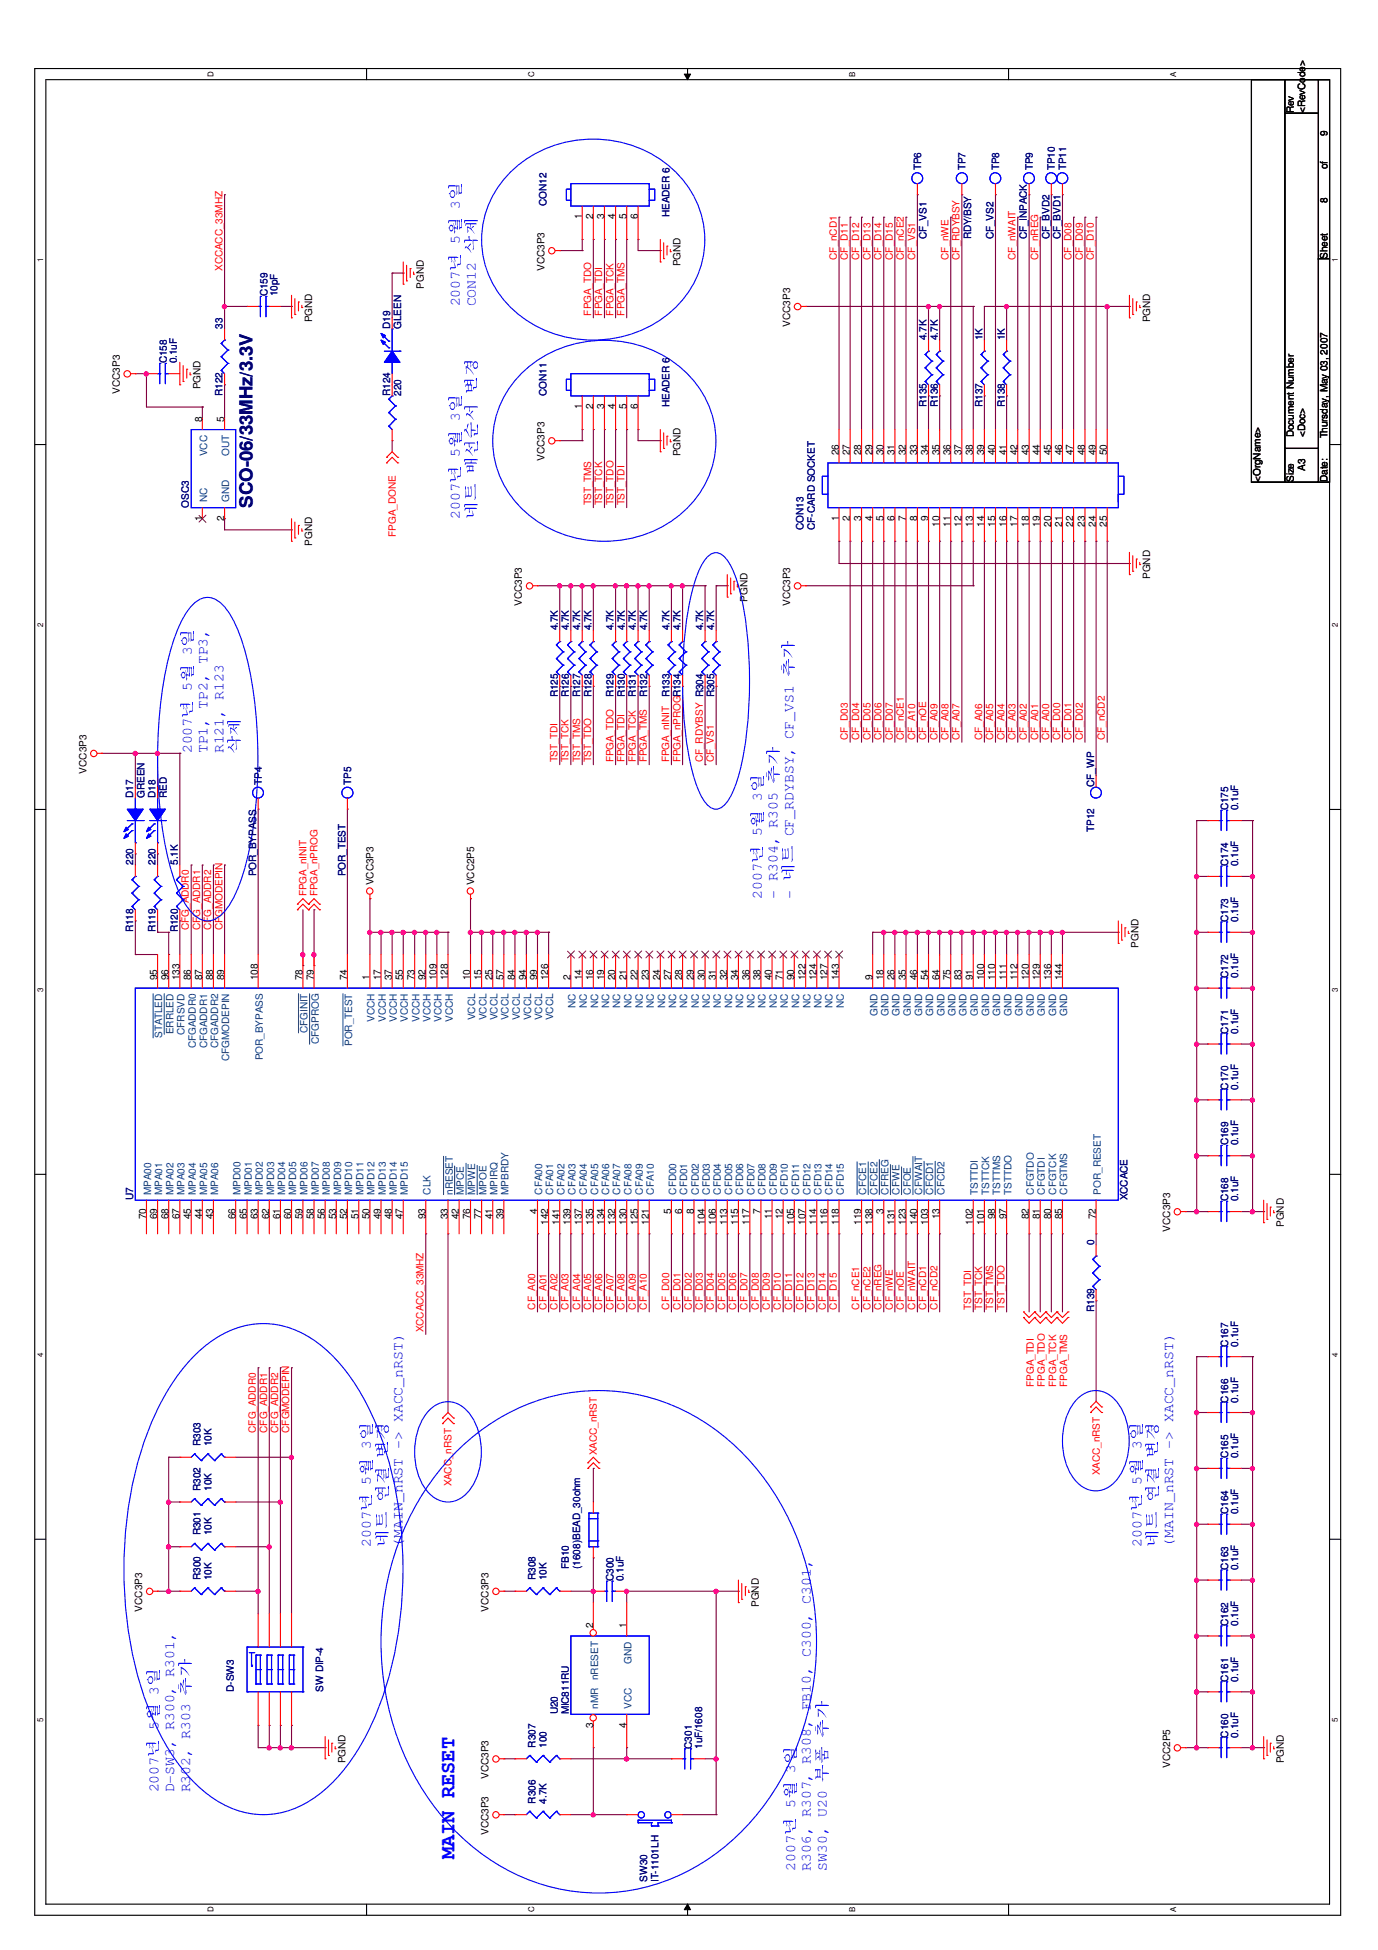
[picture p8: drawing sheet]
<svg xmlns="http://www.w3.org/2000/svg" width="210mm" height="297mm" viewBox="0 0 210 297" stroke-linecap="round" stroke-linejoin="round" font-family="sans-serif">
<defs><g id="words">
<text font-size="3.2" fill="#00f" x="69.2" y="283.2" transform="rotate(-90 69.2 283.2)">MAIN RESET</text>
<text font-size="2.7" fill="#000080" x="38.4" y="77.3" transform="rotate(-90 38.4 77.3)">SCO-06/33MHz/3.3V</text>
<g font-size="2.2" fill="#00f">
<text x="70.1" y="46.7" transform="rotate(-90 70.1 46.7)">2007년 5년 3년</text>
<text x="72.5" y="46.7" transform="rotate(-90 72.5 46.7)">CON12 삭삭</text>
<text x="70.1" y="79" transform="rotate(-90 70.1 79)">2007년 5년 3년</text>
<text x="72.5" y="79" transform="rotate(-90 72.5 79)">네네 네네네네 네네</text>
<text x="29.2" y="114.8" transform="rotate(-90 29.2 114.8)">2007년 5년 3년</text>
<text x="31.6" y="114.8" transform="rotate(-90 31.6 114.8)">TP1, TP2, TP3,</text>
<text x="34" y="114.8" transform="rotate(-90 34 114.8)">R121, R123</text>
<text x="36.4" y="114.8" transform="rotate(-90 36.4 114.8)">삭삭</text>
<text x="116" y="136.9" transform="rotate(-90 116 136.9)">2007년 5년 3년</text>
<text x="118.4" y="136.9" transform="rotate(-90 118.4 136.9)">- R304, R305 추추</text>
<text x="120.9" y="136.9" transform="rotate(-90 120.9 136.9)">- 네네 CF_RDYBSY, CF_VS1 추추</text>
<text x="56.5" y="235.6" transform="rotate(-90 56.5 235.6)">2007년 5년 3년</text>
<text x="58.9" y="235.6" transform="rotate(-90 58.9 235.6)">네네 네네 네네</text>
<text x="61.3" y="235.6" transform="rotate(-90 61.3 235.6)">(MAIN_nRST -&gt; XACC_nRST)</text>
<text x="173.9" y="235.6" transform="rotate(-90 173.9 235.6)">2007년 5년 3년</text>
<text x="176.3" y="235.6" transform="rotate(-90 176.3 235.6)">네네 네네 네네</text>
<text x="178.7" y="235.6" transform="rotate(-90 178.7 235.6)">(MAIN_nRST -&gt; XACC_nRST)</text>
<text x="24.1" y="273" transform="rotate(-90 24.1 273)">2007년 5년 3년</text>
<text x="26.5" y="273" transform="rotate(-90 26.5 273)">D-SW3, R300, R301,</text>
<text x="29" y="273" transform="rotate(-90 29 273)">R302, R303 추추</text>
<text x="121.1" y="284.9" transform="rotate(-90 121.1 284.9)">2007년 5년 3년</text>
<text x="123.5" y="284.9" transform="rotate(-90 123.5 284.9)">R306, R307, R308, FB10, C300, C301,</text>
<text x="125.9" y="284.9" transform="rotate(-90 125.9 284.9)">SW30, U20 부부 추추</text>
</g>
<g font-size="1.5">
<text x="197.1" y="17.3" transform="rotate(-90 197.1 17.3)">Rev</text>
<text x="198.8" y="17.3" transform="rotate(-90 198.8 17.3)">&lt;RevCode&gt;</text>
<text x="202.2" y="20.6" transform="rotate(-90 202.2 20.6)">9</text>
<text x="202.2" y="25.8" transform="rotate(-90 202.2 25.8)">of</text>
<text x="88.6" y="33.4" transform="rotate(-90 88.6 33.4)">1</text>
<text x="90.3" y="33.4" transform="rotate(-90 90.3 33.4)">2</text>
<text x="92" y="33.4" transform="rotate(-90 92 33.4)">3</text>
<text x="93.7" y="33.4" transform="rotate(-90 93.7 33.4)">4</text>
<text x="95.4" y="33.4" transform="rotate(-90 95.4 33.4)">5</text>
<text x="97.2" y="33.4" transform="rotate(-90 97.2 33.4)">6</text>
<text x="202.2" y="30.9" transform="rotate(-90 202.2 30.9)">8</text>
<text x="82.9" y="41.3" transform="rotate(-90 82.9 41.3)">VCC3P3</text>
<text x="103.7" y="40.6" transform="rotate(-90 103.7 40.6)">PGND</text>
<text x="202.2" y="39.4" transform="rotate(-90 202.2 39.4)">Sheet</text>
<text x="64.6" y="44" transform="rotate(-90 64.6 44)">PGND</text>
<text x="47.5" y="49.1" transform="rotate(-90 47.5 49.1)">PGND</text>
<text x="120.4" y="49.8" transform="rotate(-90 120.4 49.8)">VCC3P3</text>
<text x="175.2" y="49.1" transform="rotate(-90 175.2 49.1)">PGND</text>
<text x="18.2" y="60" transform="rotate(-90 18.2 60)">VCC3P3</text>
<text x="30.5" y="59.3" transform="rotate(-90 30.5 59.3)">PGND</text>
<text x="30.8" y="64.2" transform="rotate(-90 30.8 64.2)">8</text>
<text x="34.2" y="64.2" transform="rotate(-90 34.2 64.2)">5</text>
<text x="88.6" y="62.3" transform="rotate(-90 88.6 62.3)">1</text>
<text x="90.3" y="62.3" transform="rotate(-90 90.3 62.3)">2</text>
<text x="92" y="62.3" transform="rotate(-90 92 62.3)">3</text>
<text x="93.7" y="62.3" transform="rotate(-90 93.7 62.3)">4</text>
<text x="95.4" y="62.3" transform="rotate(-90 95.4 62.3)">5</text>
<text x="97.2" y="62.3" transform="rotate(-90 97.2 62.3)">6</text>
<text x="82.9" y="70.2" transform="rotate(-90 82.9 70.2)">VCC3P3</text>
<text x="103.7" y="69.5" transform="rotate(-90 103.7 69.5)">PGND</text>
<text x="127.8" y="69.3" transform="rotate(-90 127.8 69.3)">26</text>
<text x="129.5" y="69.3" transform="rotate(-90 129.5 69.3)">27</text>
<text x="131.2" y="69.3" transform="rotate(-90 131.2 69.3)">28</text>
<text x="132.9" y="69.3" transform="rotate(-90 132.9 69.3)">29</text>
<text x="134.6" y="69.3" transform="rotate(-90 134.6 69.3)">30</text>
<text x="136.3" y="69.3" transform="rotate(-90 136.3 69.3)">31</text>
<text x="138" y="69.3" transform="rotate(-90 138 69.3)">32</text>
<text x="139.7" y="69.3" transform="rotate(-90 139.7 69.3)">33</text>
<text x="141.4" y="69.3" transform="rotate(-90 141.4 69.3)">34</text>
<text x="143.1" y="69.3" transform="rotate(-90 143.1 69.3)">35</text>
<text x="144.8" y="69.3" transform="rotate(-90 144.8 69.3)">36</text>
<text x="146.5" y="69.3" transform="rotate(-90 146.5 69.3)">37</text>
<text x="148.2" y="69.3" transform="rotate(-90 148.2 69.3)">38</text>
<text x="149.9" y="69.3" transform="rotate(-90 149.9 69.3)">39</text>
<text x="151.6" y="69.3" transform="rotate(-90 151.6 69.3)">40</text>
<text x="153.3" y="69.3" transform="rotate(-90 153.3 69.3)">41</text>
<text x="155" y="69.3" transform="rotate(-90 155 69.3)">42</text>
<text x="156.7" y="69.3" transform="rotate(-90 156.7 69.3)">43</text>
<text x="158.4" y="69.3" transform="rotate(-90 158.4 69.3)">44</text>
<text x="160.1" y="69.3" transform="rotate(-90 160.1 69.3)">45</text>
<text x="161.8" y="69.3" transform="rotate(-90 161.8 69.3)">46</text>
<text x="163.5" y="69.3" transform="rotate(-90 163.5 69.3)">47</text>
<text x="165.2" y="69.3" transform="rotate(-90 165.2 69.3)">48</text>
<text x="166.9" y="69.3" transform="rotate(-90 166.9 69.3)">49</text>
<text x="168.6" y="69.3" transform="rotate(-90 168.6 69.3)">50</text>
<text x="197.1" y="66.6" transform="rotate(-90 197.1 66.6)">Document Number</text>
<text x="198.8" y="71.7" transform="rotate(-90 198.8 71.7)">A3</text>
<text x="198.8" y="66.6" transform="rotate(-90 198.8 66.6)">&lt;Doc&gt;</text>
<text x="202.2" y="66.8" transform="rotate(-90 202.2 66.8)">Thursday, May 03, 2007</text>
<text x="192" y="73.4" transform="rotate(-90 192 73.4)">&lt;OrgName&gt;</text>
<text x="197.1" y="73.4" transform="rotate(-90 197.1 73.4)">Size</text>
<text x="202.2" y="73.4" transform="rotate(-90 202.2 73.4)">Date:</text>
<text x="30.8" y="79.4" transform="rotate(-90 30.8 79.4)">1</text>
<text x="34.2" y="79.4" transform="rotate(-90 34.2 79.4)">2</text>
<text x="47.5" y="83.1" transform="rotate(-90 47.5 83.1)">PGND</text>
<text x="127.8" y="79.4" transform="rotate(-90 127.8 79.4)">1</text>
<text x="129.5" y="79.4" transform="rotate(-90 129.5 79.4)">2</text>
<text x="131.2" y="79.4" transform="rotate(-90 131.2 79.4)">3</text>
<text x="132.9" y="79.4" transform="rotate(-90 132.9 79.4)">4</text>
<text x="134.6" y="79.4" transform="rotate(-90 134.6 79.4)">5</text>
<text x="136.3" y="79.4" transform="rotate(-90 136.3 79.4)">6</text>
<text x="138" y="79.4" transform="rotate(-90 138 79.4)">7</text>
<text x="139.7" y="79.4" transform="rotate(-90 139.7 79.4)">8</text>
<text x="141.4" y="79.4" transform="rotate(-90 141.4 79.4)">9</text>
<text x="143.1" y="80.2" transform="rotate(-90 143.1 80.2)">10</text>
<text x="144.8" y="80.2" transform="rotate(-90 144.8 80.2)">11</text>
<text x="146.5" y="80.2" transform="rotate(-90 146.5 80.2)">12</text>
<text x="148.2" y="80.2" transform="rotate(-90 148.2 80.2)">13</text>
<text x="149.9" y="80.2" transform="rotate(-90 149.9 80.2)">14</text>
<text x="151.6" y="80.2" transform="rotate(-90 151.6 80.2)">15</text>
<text x="153.3" y="80.2" transform="rotate(-90 153.3 80.2)">16</text>
<text x="155" y="80.2" transform="rotate(-90 155 80.2)">17</text>
<text x="156.7" y="80.2" transform="rotate(-90 156.7 80.2)">18</text>
<text x="158.4" y="80.2" transform="rotate(-90 158.4 80.2)">19</text>
<text x="160.1" y="80.2" transform="rotate(-90 160.1 80.2)">20</text>
<text x="161.8" y="80.2" transform="rotate(-90 161.8 80.2)">21</text>
<text x="163.5" y="80.2" transform="rotate(-90 163.5 80.2)">22</text>
<text x="165.2" y="80.2" transform="rotate(-90 165.2 80.2)">23</text>
<text x="166.9" y="80.2" transform="rotate(-90 166.9 80.2)">24</text>
<text x="168.6" y="80.2" transform="rotate(-90 168.6 80.2)">25</text>
<text x="175.2" y="88.2" transform="rotate(-90 175.2 88.2)">PGND</text>
<text x="79.5" y="92.3" transform="rotate(-90 79.5 92.3)">VCC3P3</text>
<text x="113.9" y="91.6" transform="rotate(-90 113.9 91.6)">PGND</text>
<text x="120.4" y="92.3" transform="rotate(-90 120.4 92.3)">VCC3P3</text>
<text x="13.2" y="117.8" transform="rotate(-90 13.2 117.8)">VCC3P3</text>
<text x="56.9" y="134.9" transform="rotate(-90 56.9 134.9)">VCC3P3</text>
<text x="72.2" y="134.9" transform="rotate(-90 72.2 134.9)">VCC2P5</text>
<text x="24" y="149.3" transform="rotate(-90 24 149.3)">95</text>
<text x="25.7" y="149.3" transform="rotate(-90 25.7 149.3)">96</text>
<text x="27.3" y="149.3" transform="rotate(-90 27.3 149.3)">133</text>
<text x="29.1" y="149.3" transform="rotate(-90 29.1 149.3)">86</text>
<text x="30.8" y="149.3" transform="rotate(-90 30.8 149.3)">87</text>
<text x="32.5" y="149.3" transform="rotate(-90 32.5 149.3)">88</text>
<text x="34.2" y="149.3" transform="rotate(-90 34.2 149.3)">89</text>
<text x="39.3" y="149.3" transform="rotate(-90 39.3 149.3)">108</text>
<text x="46.1" y="149.3" transform="rotate(-90 46.1 149.3)">78</text>
<text x="47.8" y="149.3" transform="rotate(-90 47.8 149.3)">79</text>
<text x="52.9" y="149.3" transform="rotate(-90 52.9 149.3)">74</text>
<text x="56.3" y="149.3" transform="rotate(-90 56.3 149.3)">1</text>
<text x="58" y="149.3" transform="rotate(-90 58 149.3)">17</text>
<text x="59.7" y="149.3" transform="rotate(-90 59.7 149.3)">37</text>
<text x="61.4" y="149.3" transform="rotate(-90 61.4 149.3)">55</text>
<text x="63.1" y="149.3" transform="rotate(-90 63.1 149.3)">73</text>
<text x="64.8" y="149.3" transform="rotate(-90 64.8 149.3)">92</text>
<text x="66.5" y="149.3" transform="rotate(-90 66.5 149.3)">109</text>
<text x="68.2" y="149.3" transform="rotate(-90 68.2 149.3)">128</text>
<text x="71.6" y="149.3" transform="rotate(-90 71.6 149.3)">10</text>
<text x="73.3" y="149.3" transform="rotate(-90 73.3 149.3)">15</text>
<text x="75" y="149.3" transform="rotate(-90 75 149.3)">25</text>
<text x="76.7" y="149.3" transform="rotate(-90 76.7 149.3)">57</text>
<text x="78.4" y="149.3" transform="rotate(-90 78.4 149.3)">84</text>
<text x="80.1" y="149.3" transform="rotate(-90 80.1 149.3)">94</text>
<text x="81.8" y="149.3" transform="rotate(-90 81.8 149.3)">99</text>
<text x="83.5" y="149.3" transform="rotate(-90 83.5 149.3)">126</text>
<text x="86.9" y="149.3" transform="rotate(-90 86.9 149.3)">2</text>
<text x="88.6" y="149.3" transform="rotate(-90 88.6 149.3)">14</text>
<text x="90.3" y="149.3" transform="rotate(-90 90.3 149.3)">16</text>
<text x="92" y="149.3" transform="rotate(-90 92 149.3)">19</text>
<text x="93.7" y="149.3" transform="rotate(-90 93.7 149.3)">20</text>
<text x="95.4" y="149.3" transform="rotate(-90 95.4 149.3)">21</text>
<text x="97.2" y="149.3" transform="rotate(-90 97.2 149.3)">22</text>
<text x="98.8" y="149.3" transform="rotate(-90 98.8 149.3)">23</text>
<text x="100.5" y="149.3" transform="rotate(-90 100.5 149.3)">24</text>
<text x="102.2" y="149.3" transform="rotate(-90 102.2 149.3)">27</text>
<text x="103.9" y="149.3" transform="rotate(-90 103.9 149.3)">28</text>
<text x="105.7" y="149.3" transform="rotate(-90 105.7 149.3)">29</text>
<text x="107.4" y="149.3" transform="rotate(-90 107.4 149.3)">30</text>
<text x="109.1" y="149.3" transform="rotate(-90 109.1 149.3)">31</text>
<text x="110.7" y="149.3" transform="rotate(-90 110.7 149.3)">32</text>
<text x="112.4" y="149.3" transform="rotate(-90 112.4 149.3)">34</text>
<text x="114.2" y="149.3" transform="rotate(-90 114.2 149.3)">36</text>
<text x="115.9" y="149.3" transform="rotate(-90 115.9 149.3)">38</text>
<text x="117.6" y="149.3" transform="rotate(-90 117.6 149.3)">40</text>
<text x="119.3" y="149.3" transform="rotate(-90 119.3 149.3)">71</text>
<text x="120.9" y="149.3" transform="rotate(-90 120.9 149.3)">90</text>
<text x="122.7" y="149.3" transform="rotate(-90 122.7 149.3)">122</text>
<text x="124.4" y="149.3" transform="rotate(-90 124.4 149.3)">124</text>
<text x="126.1" y="149.3" transform="rotate(-90 126.1 149.3)">127</text>
<text x="127.8" y="149.3" transform="rotate(-90 127.8 149.3)">143</text>
<text x="132.9" y="149.3" transform="rotate(-90 132.9 149.3)">9</text>
<text x="134.6" y="149.3" transform="rotate(-90 134.6 149.3)">18</text>
<text x="136.3" y="149.3" transform="rotate(-90 136.3 149.3)">26</text>
<text x="138" y="149.3" transform="rotate(-90 138 149.3)">35</text>
<text x="139.7" y="149.3" transform="rotate(-90 139.7 149.3)">46</text>
<text x="141.4" y="149.3" transform="rotate(-90 141.4 149.3)">54</text>
<text x="143.1" y="149.3" transform="rotate(-90 143.1 149.3)">64</text>
<text x="144.8" y="149.3" transform="rotate(-90 144.8 149.3)">75</text>
<text x="146.5" y="149.3" transform="rotate(-90 146.5 149.3)">83</text>
<text x="148.2" y="149.3" transform="rotate(-90 148.2 149.3)">91</text>
<text x="149.9" y="149.3" transform="rotate(-90 149.9 149.3)">100</text>
<text x="151.6" y="149.3" transform="rotate(-90 151.6 149.3)">110</text>
<text x="153.3" y="149.3" transform="rotate(-90 153.3 149.3)">111</text>
<text x="155" y="149.3" transform="rotate(-90 155 149.3)">112</text>
<text x="156.7" y="149.3" transform="rotate(-90 156.7 149.3)">120</text>
<text x="158.4" y="149.3" transform="rotate(-90 158.4 149.3)">129</text>
<text x="160.1" y="149.3" transform="rotate(-90 160.1 149.3)">136</text>
<text x="161.8" y="149.3" transform="rotate(-90 161.8 149.3)">144</text>
<text x="173.4" y="144.4" transform="rotate(-90 173.4 144.4)">PGND</text>
<text x="22.3" y="185.7" transform="rotate(-90 22.3 185.7)">70</text>
<text x="24" y="185.7" transform="rotate(-90 24 185.7)">69</text>
<text x="25.7" y="185.7" transform="rotate(-90 25.7 185.7)">68</text>
<text x="27.3" y="185.7" transform="rotate(-90 27.3 185.7)">67</text>
<text x="29.1" y="185.7" transform="rotate(-90 29.1 185.7)">45</text>
<text x="30.8" y="185.7" transform="rotate(-90 30.8 185.7)">44</text>
<text x="32.5" y="185.7" transform="rotate(-90 32.5 185.7)">43</text>
<text x="35.9" y="185.7" transform="rotate(-90 35.9 185.7)">66</text>
<text x="37.6" y="185.7" transform="rotate(-90 37.6 185.7)">65</text>
<text x="39.3" y="185.7" transform="rotate(-90 39.3 185.7)">63</text>
<text x="41" y="185.7" transform="rotate(-90 41 185.7)">62</text>
<text x="42.7" y="185.7" transform="rotate(-90 42.7 185.7)">61</text>
<text x="44.4" y="185.7" transform="rotate(-90 44.4 185.7)">60</text>
<text x="46.1" y="185.7" transform="rotate(-90 46.1 185.7)">59</text>
<text x="47.8" y="185.7" transform="rotate(-90 47.8 185.7)">58</text>
<text x="49.5" y="185.7" transform="rotate(-90 49.5 185.7)">56</text>
<text x="51.2" y="185.7" transform="rotate(-90 51.2 185.7)">53</text>
<text x="52.9" y="185.7" transform="rotate(-90 52.9 185.7)">52</text>
<text x="54.6" y="185.7" transform="rotate(-90 54.6 185.7)">51</text>
<text x="56.3" y="185.7" transform="rotate(-90 56.3 185.7)">50</text>
<text x="58" y="185.7" transform="rotate(-90 58 185.7)">49</text>
<text x="59.7" y="185.7" transform="rotate(-90 59.7 185.7)">48</text>
<text x="61.4" y="185.7" transform="rotate(-90 61.4 185.7)">47</text>
<text x="64.8" y="185.7" transform="rotate(-90 64.8 185.7)">93</text>
<text x="68.2" y="185.7" transform="rotate(-90 68.2 185.7)">33</text>
<text x="69.9" y="185.7" transform="rotate(-90 69.9 185.7)">42</text>
<text x="71.6" y="185.7" transform="rotate(-90 71.6 185.7)">76</text>
<text x="73.3" y="185.7" transform="rotate(-90 73.3 185.7)">77</text>
<text x="75" y="185.7" transform="rotate(-90 75 185.7)">41</text>
<text x="76.7" y="185.7" transform="rotate(-90 76.7 185.7)">39</text>
<text x="81.8" y="184.9" transform="rotate(-90 81.8 184.9)">4</text>
<text x="102.2" y="184.9" transform="rotate(-90 102.2 184.9)">5</text>
<text x="103.9" y="184.9" transform="rotate(-90 103.9 184.9)">6</text>
<text x="105.7" y="184.9" transform="rotate(-90 105.7 184.9)">8</text>
<text x="115.9" y="184.9" transform="rotate(-90 115.9 184.9)">7</text>
<text x="117.6" y="185.7" transform="rotate(-90 117.6 185.7)">11</text>
<text x="119.3" y="185.7" transform="rotate(-90 119.3 185.7)">12</text>
<text x="134.6" y="184.9" transform="rotate(-90 134.6 184.9)">3</text>
<text x="143.1" y="185.7" transform="rotate(-90 143.1 185.7)">13</text>
<text x="151.6" y="185.7" transform="rotate(-90 151.6 185.7)">98</text>
<text x="153.3" y="185.7" transform="rotate(-90 153.3 185.7)">97</text>
<text x="156.7" y="185.7" transform="rotate(-90 156.7 185.7)">82</text>
<text x="158.4" y="185.7" transform="rotate(-90 158.4 185.7)">81</text>
<text x="160.1" y="185.7" transform="rotate(-90 160.1 185.7)">80</text>
<text x="161.8" y="185.7" transform="rotate(-90 161.8 185.7)">85</text>
<text x="166.9" y="185.7" transform="rotate(-90 166.9 185.7)">72</text>
<text x="83.5" y="186.5" transform="rotate(-90 83.5 186.5)">142</text>
<text x="85.2" y="186.5" transform="rotate(-90 85.2 186.5)">141</text>
<text x="86.9" y="186.5" transform="rotate(-90 86.9 186.5)">139</text>
<text x="88.6" y="186.5" transform="rotate(-90 88.6 186.5)">137</text>
<text x="90.3" y="186.5" transform="rotate(-90 90.3 186.5)">135</text>
<text x="92" y="186.5" transform="rotate(-90 92 186.5)">134</text>
<text x="93.7" y="186.5" transform="rotate(-90 93.7 186.5)">132</text>
<text x="95.4" y="186.5" transform="rotate(-90 95.4 186.5)">130</text>
<text x="97.2" y="186.5" transform="rotate(-90 97.2 186.5)">125</text>
<text x="98.8" y="186.5" transform="rotate(-90 98.8 186.5)">121</text>
<text x="107.4" y="186.5" transform="rotate(-90 107.4 186.5)">104</text>
<text x="109.1" y="186.5" transform="rotate(-90 109.1 186.5)">106</text>
<text x="110.7" y="186.5" transform="rotate(-90 110.7 186.5)">113</text>
<text x="112.4" y="186.5" transform="rotate(-90 112.4 186.5)">115</text>
<text x="114.2" y="186.5" transform="rotate(-90 114.2 186.5)">117</text>
<text x="120.9" y="186.5" transform="rotate(-90 120.9 186.5)">105</text>
<text x="122.7" y="186.5" transform="rotate(-90 122.7 186.5)">107</text>
<text x="124.4" y="186.5" transform="rotate(-90 124.4 186.5)">114</text>
<text x="126.1" y="186.5" transform="rotate(-90 126.1 186.5)">116</text>
<text x="127.8" y="186.5" transform="rotate(-90 127.8 186.5)">118</text>
<text x="131.2" y="186.5" transform="rotate(-90 131.2 186.5)">119</text>
<text x="132.9" y="186.5" transform="rotate(-90 132.9 186.5)">138</text>
<text x="136.3" y="186.5" transform="rotate(-90 136.3 186.5)">131</text>
<text x="138" y="186.5" transform="rotate(-90 138 186.5)">123</text>
<text x="139.7" y="186.5" transform="rotate(-90 139.7 186.5)">140</text>
<text x="141.4" y="186.5" transform="rotate(-90 141.4 186.5)">103</text>
<text x="148.2" y="186.5" transform="rotate(-90 148.2 186.5)">102</text>
<text x="149.9" y="186.5" transform="rotate(-90 149.9 186.5)">101</text>
<text x="178.2" y="187.6" transform="rotate(-90 178.2 187.6)">VCC3P3</text>
<text x="195.6" y="186.9" transform="rotate(-90 195.6 186.9)">PGND</text>
<text x="21.7" y="245.5" transform="rotate(-90 21.7 245.5)">VCC3P3</text>
<text x="74.4" y="245.5" transform="rotate(-90 74.4 245.5)">VCC3P3</text>
<text x="115.6" y="244.8" transform="rotate(-90 115.6 244.8)">PGND</text>
<text x="90.3" y="248" transform="rotate(-90 90.3 248)">2</text>
<text x="95.4" y="248" transform="rotate(-90 95.4 248)">1</text>
<text x="90.3" y="263.2" transform="rotate(-90 90.3 263.2)">3</text>
<text x="95.4" y="263.2" transform="rotate(-90 95.4 263.2)">4</text>
<text x="52.6" y="268.6" transform="rotate(-90 52.6 268.6)">PGND</text>
<text x="178.2" y="269.3" transform="rotate(-90 178.2 269.3)">VCC2P5</text>
<text x="195.6" y="268.6" transform="rotate(-90 195.6 268.6)">PGND</text>
<text x="74.4" y="271" transform="rotate(-90 74.4 271)">VCC3P3</text>
<text x="74.4" y="279.5" transform="rotate(-90 74.4 279.5)">VCC3P3</text>
</g>
<g font-size="1.5" fill="#000080">
<text x="140.3" y="25.9" transform="rotate(-90 140.3 25.9)">TP6</text>
<text x="147.1" y="25.9" transform="rotate(-90 147.1 25.9)">TP7</text>
<text x="152.2" y="25.9" transform="rotate(-90 152.2 25.9)">TP8</text>
<text x="157.3" y="25.9" transform="rotate(-90 157.3 25.9)">TP9</text>
<text x="160.7" y="25.9" transform="rotate(-90 160.7 25.9)">TP10</text>
<text x="162.4" y="25.9" transform="rotate(-90 162.4 25.9)">TP11</text>
<text x="83.3" y="31.4" transform="rotate(-90 83.3 31.4)">CON12</text>
<text x="102" y="33.1" transform="rotate(-90 102 33.1)">HEADER 6</text>
<text x="141.1" y="36.5" transform="rotate(-90 141.1 36.5)">CF_VS1</text>
<text x="147.9" y="36.5" transform="rotate(-90 147.9 36.5)">RDY/BSY</text>
<text x="151.3" y="36.5" transform="rotate(-90 151.3 36.5)">CF_VS2</text>
<text x="156.4" y="36.5" transform="rotate(-90 156.4 36.5)">CF_INPACK</text>
<text x="159.9" y="36.5" transform="rotate(-90 159.9 36.5)">CF_BVD2</text>
<text x="161.5" y="36.5" transform="rotate(-90 161.5 36.5)">CF_BVD1</text>
<text x="40.7" y="45.2" transform="rotate(-90 40.7 45.2)">C159</text>
<text x="42.2" y="45.2" transform="rotate(-90 42.2 45.2)">10pF</text>
<text x="33.9" y="50.1" transform="rotate(-90 33.9 50.1)">33</text>
<text x="59.4" y="50.1" transform="rotate(-90 59.4 50.1)">D19</text>
<text x="61.1" y="50.1" transform="rotate(-90 61.1 50.1)">GLEEN</text>
<text x="141.1" y="51.8" transform="rotate(-90 141.1 51.8)">4.7K</text>
<text x="142.8" y="51.8" transform="rotate(-90 142.8 51.8)">4.7K</text>
<text x="149.6" y="51.8" transform="rotate(-90 149.6 51.8)">1K</text>
<text x="153" y="51.8" transform="rotate(-90 153 51.8)">1K</text>
<text x="25.4" y="55.4" transform="rotate(-90 25.4 55.4)">C158</text>
<text x="26.9" y="55.4" transform="rotate(-90 26.9 55.4)">0.1uF</text>
<text x="33.9" y="60.3" transform="rotate(-90 33.9 60.3)">R122</text>
<text x="59.4" y="60.3" transform="rotate(-90 59.4 60.3)">R124</text>
<text x="61.1" y="60.3" transform="rotate(-90 61.1 60.3)">220</text>
<text x="83.3" y="60.3" transform="rotate(-90 83.3 60.3)">CON11</text>
<text x="102" y="62" transform="rotate(-90 102 62)">HEADER 6</text>
<text x="141.1" y="62" transform="rotate(-90 141.1 62)">R135</text>
<text x="142.8" y="62" transform="rotate(-90 142.8 62)">R136</text>
<text x="149.6" y="62" transform="rotate(-90 149.6 62)">R137</text>
<text x="153" y="62" transform="rotate(-90 153 62)">R138</text>
<text x="28.8" y="77.3" transform="rotate(-90 28.8 77.3)">OSC3</text>
<text x="122.4" y="80.7" transform="rotate(-90 122.4 80.7)">CON13</text>
<text x="124.1" y="80.7" transform="rotate(-90 124.1 80.7)">CF-CARD SOCKET</text>
<text x="85" y="96" transform="rotate(-90 85 96)">4.7K</text>
<text x="86.7" y="96" transform="rotate(-90 86.7 96)">4.7K</text>
<text x="88.4" y="96" transform="rotate(-90 88.4 96)">4.7K</text>
<text x="90.1" y="96" transform="rotate(-90 90.1 96)">4.7K</text>
<text x="93.5" y="96" transform="rotate(-90 93.5 96)">4.7K</text>
<text x="95.2" y="96" transform="rotate(-90 95.2 96)">4.7K</text>
<text x="96.9" y="96" transform="rotate(-90 96.9 96)">4.7K</text>
<text x="98.6" y="96" transform="rotate(-90 98.6 96)">4.7K</text>
<text x="102" y="96" transform="rotate(-90 102 96)">4.7K</text>
<text x="103.7" y="96" transform="rotate(-90 103.7 96)">4.7K</text>
<text x="107.1" y="96" transform="rotate(-90 107.1 96)">4.7K</text>
<text x="108.8" y="96" transform="rotate(-90 108.8 96)">4.7K</text>
<text x="85" y="106.2" transform="rotate(-90 85 106.2)">R125</text>
<text x="86.7" y="106.2" transform="rotate(-90 86.7 106.2)">R126</text>
<text x="88.4" y="106.2" transform="rotate(-90 88.4 106.2)">R127</text>
<text x="90.1" y="106.2" transform="rotate(-90 90.1 106.2)">R128</text>
<text x="93.5" y="106.2" transform="rotate(-90 93.5 106.2)">R129</text>
<text x="95.2" y="106.2" transform="rotate(-90 95.2 106.2)">R130</text>
<text x="96.9" y="106.2" transform="rotate(-90 96.9 106.2)">R131</text>
<text x="98.6" y="106.2" transform="rotate(-90 98.6 106.2)">R132</text>
<text x="102" y="106.2" transform="rotate(-90 102 106.2)">R133</text>
<text x="108.8" y="106.2" transform="rotate(-90 108.8 106.2)">R305</text>
<text x="39.9" y="119.5" transform="rotate(-90 39.9 119.5)">TP4</text>
<text x="53.5" y="119.5" transform="rotate(-90 53.5 119.5)">TP5</text>
<text x="166.7" y="119.9" transform="rotate(-90 166.7 119.9)">CF_WP</text>
<text x="20.3" y="121.6" transform="rotate(-90 20.3 121.6)">D17</text>
<text x="22" y="121.6" transform="rotate(-90 22 121.6)">GREEN</text>
<text x="23.7" y="121.6" transform="rotate(-90 23.7 121.6)">D18</text>
<text x="25.4" y="121.6" transform="rotate(-90 25.4 121.6)">RED</text>
<text x="187.1" y="123.4" transform="rotate(-90 187.1 123.4)">C175</text>
<text x="188.6" y="123.4" transform="rotate(-90 188.6 123.4)">0.1uF</text>
<text x="20.3" y="131.8" transform="rotate(-90 20.3 131.8)">220</text>
<text x="23.7" y="131.8" transform="rotate(-90 23.7 131.8)">220</text>
<text x="27.1" y="131.8" transform="rotate(-90 27.1 131.8)">5.1K</text>
<text x="166.7" y="126.7" transform="rotate(-90 166.7 126.7)">TP12</text>
<text x="187.1" y="131.9" transform="rotate(-90 187.1 131.9)">C174</text>
<text x="188.6" y="131.9" transform="rotate(-90 188.6 131.9)">0.1uF</text>
<text x="39" y="133.5" transform="rotate(-90 39 133.5)">POR_BYPASS</text>
<text x="52.6" y="133.5" transform="rotate(-90 52.6 133.5)">POR_TEST</text>
<text x="20.3" y="142" transform="rotate(-90 20.3 142)">R118</text>
<text x="23.7" y="142" transform="rotate(-90 23.7 142)">R119</text>
<text x="27.1" y="142" transform="rotate(-90 27.1 142)">R120</text>
<text x="187.1" y="140.4" transform="rotate(-90 187.1 140.4)">C173</text>
<text x="188.6" y="140.4" transform="rotate(-90 188.6 140.4)">0.1uF</text>
<text x="187.1" y="149" transform="rotate(-90 187.1 149)">C172</text>
<text x="188.6" y="149" transform="rotate(-90 188.6 149)">0.1uF</text>
<text x="187.1" y="157.5" transform="rotate(-90 187.1 157.5)">C171</text>
<text x="188.6" y="157.5" transform="rotate(-90 188.6 157.5)">0.1uF</text>
<text x="187.1" y="166" transform="rotate(-90 187.1 166)">C170</text>
<text x="188.6" y="166" transform="rotate(-90 188.6 166)">0.1uF</text>
<text x="187.1" y="174.5" transform="rotate(-90 187.1 174.5)">C169</text>
<text x="188.6" y="174.5" transform="rotate(-90 188.6 174.5)">0.1uF</text>
<text x="20.3" y="182.8" transform="rotate(-90 20.3 182.8)">U7</text>
<text x="171.7" y="182.8" transform="rotate(-90 171.7 182.8)">XCCACE</text>
<text x="187.1" y="183" transform="rotate(-90 187.1 183)">C168</text>
<text x="188.6" y="183" transform="rotate(-90 188.6 183)">0.1uF</text>
<text x="166.7" y="189.6" transform="rotate(-90 166.7 189.6)">0</text>
<text x="166.7" y="199.8" transform="rotate(-90 166.7 199.8)">R139</text>
<text x="187.1" y="205.1" transform="rotate(-90 187.1 205.1)">C167</text>
<text x="188.6" y="205.1" transform="rotate(-90 188.6 205.1)">0.1uF</text>
<text x="187.1" y="213.6" transform="rotate(-90 187.1 213.6)">C166</text>
<text x="188.6" y="213.6" transform="rotate(-90 188.6 213.6)">0.1uF</text>
<text x="30.5" y="220.3" transform="rotate(-90 30.5 220.3)">R303</text>
<text x="32.2" y="220.3" transform="rotate(-90 32.2 220.3)">10K</text>
<text x="30.5" y="227.1" transform="rotate(-90 30.5 227.1)">R302</text>
<text x="32.2" y="227.1" transform="rotate(-90 32.2 227.1)">10K</text>
<text x="187.1" y="222.2" transform="rotate(-90 187.1 222.2)">C165</text>
<text x="188.6" y="222.2" transform="rotate(-90 188.6 222.2)">0.1uF</text>
<text x="30.5" y="233.9" transform="rotate(-90 30.5 233.9)">R301</text>
<text x="32.2" y="233.9" transform="rotate(-90 32.2 233.9)">10K</text>
<text x="187.1" y="230.7" transform="rotate(-90 187.1 230.7)">C164</text>
<text x="188.6" y="230.7" transform="rotate(-90 188.6 230.7)">0.1uF</text>
<text x="86.7" y="239" transform="rotate(-90 86.7 239)">FB10</text>
<text x="88.4" y="239" transform="rotate(-90 88.4 239)">(1608)BEAD_30ohm</text>
<text x="187.1" y="239.2" transform="rotate(-90 187.1 239.2)">C163</text>
<text x="188.6" y="239.2" transform="rotate(-90 188.6 239.2)">0.1uF</text>
<text x="30.5" y="240.7" transform="rotate(-90 30.5 240.7)">R300</text>
<text x="32.2" y="240.7" transform="rotate(-90 32.2 240.7)">10K</text>
<text x="81.6" y="240.7" transform="rotate(-90 81.6 240.7)">R308</text>
<text x="83.3" y="240.7" transform="rotate(-90 83.3 240.7)">10K</text>
<text x="93.5" y="240.9" transform="rotate(-90 93.5 240.9)">C300</text>
<text x="95" y="240.9" transform="rotate(-90 95 240.9)">0.1uF</text>
<text x="187.1" y="247.7" transform="rotate(-90 187.1 247.7)">C162</text>
<text x="188.6" y="247.7" transform="rotate(-90 188.6 247.7)">0.1uF</text>
<text x="35.6" y="257.7" transform="rotate(-90 35.6 257.7)">D-SW3</text>
<text x="49.2" y="257.7" transform="rotate(-90 49.2 257.7)">SW DIP-4</text>
<text x="187.1" y="256.2" transform="rotate(-90 187.1 256.2)">C161</text>
<text x="188.6" y="256.2" transform="rotate(-90 188.6 256.2)">0.1uF</text>
<text x="85" y="261.1" transform="rotate(-90 85 261.1)">U20</text>
<text x="86.7" y="261.1" transform="rotate(-90 86.7 261.1)">MIC811RU</text>
<text x="81.6" y="266.2" transform="rotate(-90 81.6 266.2)">R307</text>
<text x="83.3" y="266.2" transform="rotate(-90 83.3 266.2)">100</text>
<text x="105.4" y="266.4" transform="rotate(-90 105.4 266.4)">C301</text>
<text x="106.9" y="266.4" transform="rotate(-90 106.9 266.4)">1uF/1608</text>
<text x="187.1" y="264.7" transform="rotate(-90 187.1 264.7)">C160</text>
<text x="188.6" y="264.7" transform="rotate(-90 188.6 264.7)">0.1uF</text>
<text x="81.6" y="274.7" transform="rotate(-90 81.6 274.7)">R306</text>
<text x="83.3" y="274.7" transform="rotate(-90 83.3 274.7)">4.7K</text>
<text x="98.6" y="286.7" transform="rotate(-90 98.6 286.7)">SW30</text>
<text x="100.3" y="286.7" transform="rotate(-90 100.3 286.7)">IT-1101LH</text>
</g>
<g font-size="1.5" fill="#f00">
<text x="33.9" y="41.3" transform="rotate(-90 33.9 41.3)">XCCACC_33MHZ</text>
<text x="127.5" y="39.6" transform="rotate(-90 127.5 39.6)">CF_nCD1</text>
<text x="129.2" y="39.6" transform="rotate(-90 129.2 39.6)">CF_D11</text>
<text x="130.9" y="39.6" transform="rotate(-90 130.9 39.6)">CF_D12</text>
<text x="132.6" y="39.6" transform="rotate(-90 132.6 39.6)">CF_D13</text>
<text x="134.3" y="39.6" transform="rotate(-90 134.3 39.6)">CF_D14</text>
<text x="136" y="39.6" transform="rotate(-90 136 39.6)">CF_D15</text>
<text x="137.7" y="39.6" transform="rotate(-90 137.7 39.6)">CF_nCE2</text>
<text x="139.4" y="39.6" transform="rotate(-90 139.4 39.6)">CF_VS1</text>
<text x="144.5" y="39.6" transform="rotate(-90 144.5 39.6)">CF_nWE</text>
<text x="146.2" y="39.6" transform="rotate(-90 146.2 39.6)">CF_RDYBSY</text>
<text x="154.7" y="39.6" transform="rotate(-90 154.7 39.6)">CF_nWAIT</text>
<text x="158.1" y="39.6" transform="rotate(-90 158.1 39.6)">CF_nREG</text>
<text x="163.2" y="39.6" transform="rotate(-90 163.2 39.6)">CF_D08</text>
<text x="164.9" y="39.6" transform="rotate(-90 164.9 39.6)">CF_D09</text>
<text x="166.6" y="39.6" transform="rotate(-90 166.6 39.6)">CF_D10</text>
<text x="90" y="48.1" transform="rotate(-90 90 48.1)">FPGA_TDO</text>
<text x="91.7" y="48.1" transform="rotate(-90 91.7 48.1)">FPGA_TDI</text>
<text x="93.4" y="48.1" transform="rotate(-90 93.4 48.1)">FPGA_TCK</text>
<text x="95.1" y="48.1" transform="rotate(-90 95.1 48.1)">FPGA_TMS</text>
<text x="90" y="77" transform="rotate(-90 90 77)">TST_TMS</text>
<text x="91.7" y="77" transform="rotate(-90 91.7 77)">TST_TCK</text>
<text x="93.4" y="77" transform="rotate(-90 93.4 77)">TST_TDO</text>
<text x="95.1" y="77" transform="rotate(-90 95.1 77)">TST_TDI</text>
<text x="60.3" y="81.8" transform="rotate(-90 60.3 81.8)">FPGA_DONE</text>
<text x="129.2" y="112.7" transform="rotate(-90 129.2 112.7)">CF_D03</text>
<text x="130.9" y="112.7" transform="rotate(-90 130.9 112.7)">CF_D04</text>
<text x="132.6" y="112.7" transform="rotate(-90 132.6 112.7)">CF_D05</text>
<text x="134.3" y="112.7" transform="rotate(-90 134.3 112.7)">CF_D06</text>
<text x="136" y="112.7" transform="rotate(-90 136 112.7)">CF_D07</text>
<text x="137.7" y="112.7" transform="rotate(-90 137.7 112.7)">CF_nCE1</text>
<text x="139.4" y="112.7" transform="rotate(-90 139.4 112.7)">CF_A10</text>
<text x="141.1" y="112.7" transform="rotate(-90 141.1 112.7)">CF_nOE</text>
<text x="142.8" y="112.7" transform="rotate(-90 142.8 112.7)">CF_A09</text>
<text x="144.5" y="112.7" transform="rotate(-90 144.5 112.7)">CF_A08</text>
<text x="146.2" y="112.7" transform="rotate(-90 146.2 112.7)">CF_A07</text>
<text x="149.6" y="112.7" transform="rotate(-90 149.6 112.7)">CF_A06</text>
<text x="151.3" y="112.7" transform="rotate(-90 151.3 112.7)">CF_A05</text>
<text x="153" y="112.7" transform="rotate(-90 153 112.7)">CF_A04</text>
<text x="154.7" y="112.7" transform="rotate(-90 154.7 112.7)">CF_A03</text>
<text x="156.4" y="112.7" transform="rotate(-90 156.4 112.7)">CF_A02</text>
<text x="158.1" y="112.7" transform="rotate(-90 158.1 112.7)">CF_A01</text>
<text x="159.8" y="112.7" transform="rotate(-90 159.8 112.7)">CF_A00</text>
<text x="161.5" y="112.7" transform="rotate(-90 161.5 112.7)">CF_D00</text>
<text x="163.2" y="112.7" transform="rotate(-90 163.2 112.7)">CF_D01</text>
<text x="164.9" y="112.7" transform="rotate(-90 164.9 112.7)">CF_D02</text>
<text x="168.3" y="112.7" transform="rotate(-90 168.3 112.7)">CF_nCD2</text>
<text x="84.9" y="116.1" transform="rotate(-90 84.9 116.1)">TST_TDI</text>
<text x="86.6" y="116.1" transform="rotate(-90 86.6 116.1)">TST_TCK</text>
<text x="88.4" y="116.1" transform="rotate(-90 88.4 116.1)">TST_TMS</text>
<text x="90" y="116.1" transform="rotate(-90 90 116.1)">TST_TDO</text>
<text x="93.4" y="116.1" transform="rotate(-90 93.4 116.1)">FPGA_TDO</text>
<text x="95.1" y="116.1" transform="rotate(-90 95.1 116.1)">FPGA_TDI</text>
<text x="96.9" y="116.1" transform="rotate(-90 96.9 116.1)">FPGA_TCK</text>
<text x="98.6" y="116.1" transform="rotate(-90 98.6 116.1)">FPGA_TMS</text>
<text x="101.9" y="116.1" transform="rotate(-90 101.9 116.1)">FPGA_nINIT</text>
<text x="103.6" y="116.1" transform="rotate(-90 103.6 116.1)">FPGA_nPROGR134</text>
<text x="107.1" y="116.1" transform="rotate(-90 107.1 116.1)">CF_RDYBSY R304</text>
<text x="108.8" y="116.1" transform="rotate(-90 108.8 116.1)">CF_VS1</text>
<text x="46.7" y="136.6" transform="rotate(-90 46.7 136.6)">FPGA_nINIT</text>
<text x="48.4" y="136.6" transform="rotate(-90 48.4 136.6)">FPGA_nPROG</text>
<text x="28.8" y="141.7" transform="rotate(-90 28.8 141.7)">CFG_ADDR0</text>
<text x="30.5" y="141.7" transform="rotate(-90 30.5 141.7)">CFG_ADDR1</text>
<text x="32.2" y="141.7" transform="rotate(-90 32.2 141.7)">CFG_ADDR2</text>
<text x="33.9" y="141.7" transform="rotate(-90 33.9 141.7)">CFGMODEPIN</text>
<text x="64.5" y="202.9" transform="rotate(-90 64.5 202.9)">XCCACC_33MHZ</text>
<text x="81.5" y="199.5" transform="rotate(-90 81.5 199.5)">CF_A00</text>
<text x="83.2" y="199.5" transform="rotate(-90 83.2 199.5)">CF_A01</text>
<text x="84.9" y="199.5" transform="rotate(-90 84.9 199.5)">CF_A02</text>
<text x="86.6" y="199.5" transform="rotate(-90 86.6 199.5)">CF_A03</text>
<text x="88.4" y="199.5" transform="rotate(-90 88.4 199.5)">CF_A04</text>
<text x="90" y="199.5" transform="rotate(-90 90 199.5)">CF_A05</text>
<text x="91.7" y="199.5" transform="rotate(-90 91.7 199.5)">CF_A06</text>
<text x="93.4" y="199.5" transform="rotate(-90 93.4 199.5)">CF_A07</text>
<text x="95.1" y="199.5" transform="rotate(-90 95.1 199.5)">CF_A08</text>
<text x="96.9" y="199.5" transform="rotate(-90 96.9 199.5)">CF_A09</text>
<text x="98.6" y="199.5" transform="rotate(-90 98.6 199.5)">CF_A10</text>
<text x="101.9" y="199.5" transform="rotate(-90 101.9 199.5)">CF_D00</text>
<text x="103.6" y="199.5" transform="rotate(-90 103.6 199.5)">CF_D01</text>
<text x="105.4" y="199.5" transform="rotate(-90 105.4 199.5)">CF_D02</text>
<text x="107.1" y="199.5" transform="rotate(-90 107.1 199.5)">CF_D03</text>
<text x="108.8" y="199.5" transform="rotate(-90 108.8 199.5)">CF_D04</text>
<text x="110.4" y="199.5" transform="rotate(-90 110.4 199.5)">CF_D05</text>
<text x="112.1" y="199.5" transform="rotate(-90 112.1 199.5)">CF_D06</text>
<text x="113.9" y="199.5" transform="rotate(-90 113.9 199.5)">CF_D07</text>
<text x="115.6" y="199.5" transform="rotate(-90 115.6 199.5)">CF_D08</text>
<text x="117.3" y="199.5" transform="rotate(-90 117.3 199.5)">CF_D09</text>
<text x="119" y="199.5" transform="rotate(-90 119 199.5)">CF_D10</text>
<text x="120.7" y="199.5" transform="rotate(-90 120.7 199.5)">CF_D11</text>
<text x="122.4" y="199.5" transform="rotate(-90 122.4 199.5)">CF_D12</text>
<text x="124.1" y="199.5" transform="rotate(-90 124.1 199.5)">CF_D13</text>
<text x="125.8" y="199.5" transform="rotate(-90 125.8 199.5)">CF_D14</text>
<text x="127.5" y="199.5" transform="rotate(-90 127.5 199.5)">CF_D15</text>
<text x="130.9" y="199.5" transform="rotate(-90 130.9 199.5)">CF_nCE1</text>
<text x="132.6" y="199.5" transform="rotate(-90 132.6 199.5)">CF_nCE2</text>
<text x="134.3" y="199.5" transform="rotate(-90 134.3 199.5)">CF_nREG</text>
<text x="136" y="199.5" transform="rotate(-90 136 199.5)">CF_nWE</text>
<text x="137.7" y="199.5" transform="rotate(-90 137.7 199.5)">CF_nOE</text>
<text x="139.4" y="199.5" transform="rotate(-90 139.4 199.5)">CF_nWAIT</text>
<text x="141.1" y="199.5" transform="rotate(-90 141.1 199.5)">CF_nCD1</text>
<text x="142.8" y="199.5" transform="rotate(-90 142.8 199.5)">CF_nCD2</text>
<text x="147.9" y="199.5" transform="rotate(-90 147.9 199.5)">TST_TDI</text>
<text x="149.6" y="199.5" transform="rotate(-90 149.6 199.5)">TST_TCK</text>
<text x="151.3" y="199.5" transform="rotate(-90 151.3 199.5)">TST_TMS</text>
<text x="153" y="199.5" transform="rotate(-90 153 199.5)">TST_TDO</text>
<text x="157.5" y="211.3" transform="rotate(-90 157.5 211.3)">FPGA_TDI</text>
<text x="159.2" y="211.3" transform="rotate(-90 159.2 211.3)">FPGA_TDO</text>
<text x="160.9" y="211.3" transform="rotate(-90 160.9 211.3)">FPGA_TCK</text>
<text x="162.6" y="211.3" transform="rotate(-90 162.6 211.3)">FPGA_TMS</text>
<text x="39" y="218.3" transform="rotate(-90 39 218.3)">CFG_ADDR0</text>
<text x="40.7" y="218.3" transform="rotate(-90 40.7 218.3)">CFG_ADDR1</text>
<text x="42.4" y="218.3" transform="rotate(-90 42.4 218.3)">CFG_ADDR2</text>
<text x="44.1" y="218.3" transform="rotate(-90 44.1 218.3)">CFGMODEPIN</text>
<text x="90.9" y="221.6" transform="rotate(-90 90.9 221.6)">XACC_nRST</text>
<text x="68.8" y="226.4" transform="rotate(-90 68.8 226.4)">XACC_nRST</text>
<text x="167.5" y="224.7" transform="rotate(-90 167.5 224.7)">XACC_nRST</text>
</g>
<g font-size="1.5" fill="#004080">
<text x="31.5" y="69.5" transform="rotate(-90 31.5 69.5)">VCC</text>
<text x="34.9" y="69.5" transform="rotate(-90 34.9 69.5)">OUT</text>
<text x="31.5" y="76.5" transform="rotate(-90 31.5 76.5)">NC</text>
<text x="34.9" y="76.5" transform="rotate(-90 34.9 76.5)">GND</text>
<text x="57.1" y="155.7" transform="rotate(-90 57.1 155.7)">VCCH</text>
<text x="58.8" y="155.7" transform="rotate(-90 58.8 155.7)">VCCH</text>
<text x="60.5" y="155.7" transform="rotate(-90 60.5 155.7)">VCCH</text>
<text x="62.1" y="155.7" transform="rotate(-90 62.1 155.7)">VCCH</text>
<text x="63.9" y="155.7" transform="rotate(-90 63.9 155.7)">VCCH</text>
<text x="65.6" y="155.7" transform="rotate(-90 65.6 155.7)">VCCH</text>
<text x="67.3" y="155.7" transform="rotate(-90 67.3 155.7)">VCCH</text>
<text x="69" y="155.7" transform="rotate(-90 69 155.7)">VCCH</text>
<text x="72.4" y="155.4" transform="rotate(-90 72.4 155.4)">VCCL</text>
<text x="74.1" y="155.4" transform="rotate(-90 74.1 155.4)">VCCL</text>
<text x="75.8" y="155.4" transform="rotate(-90 75.8 155.4)">VCCL</text>
<text x="77.5" y="155.4" transform="rotate(-90 77.5 155.4)">VCCL</text>
<text x="79.2" y="155.4" transform="rotate(-90 79.2 155.4)">VCCL</text>
<text x="80.9" y="155.4" transform="rotate(-90 80.9 155.4)">VCCL</text>
<text x="82.6" y="155.4" transform="rotate(-90 82.6 155.4)">VCCL</text>
<text x="84.3" y="155.4" transform="rotate(-90 84.3 155.4)">VCCL</text>
<text x="87.7" y="153.6" transform="rotate(-90 87.7 153.6)">NC</text>
<text x="89.4" y="153.6" transform="rotate(-90 89.4 153.6)">NC</text>
<text x="91.1" y="153.6" transform="rotate(-90 91.1 153.6)">NC</text>
<text x="92.8" y="153.6" transform="rotate(-90 92.8 153.6)">NC</text>
<text x="94.5" y="153.6" transform="rotate(-90 94.5 153.6)">NC</text>
<text x="96.2" y="153.6" transform="rotate(-90 96.2 153.6)">NC</text>
<text x="97.9" y="153.6" transform="rotate(-90 97.9 153.6)">NC</text>
<text x="99.6" y="153.6" transform="rotate(-90 99.6 153.6)">NC</text>
<text x="101.3" y="153.6" transform="rotate(-90 101.3 153.6)">NC</text>
<text x="103" y="153.6" transform="rotate(-90 103 153.6)">NC</text>
<text x="104.7" y="153.6" transform="rotate(-90 104.7 153.6)">NC</text>
<text x="106.4" y="153.6" transform="rotate(-90 106.4 153.6)">NC</text>
<text x="108.1" y="153.6" transform="rotate(-90 108.1 153.6)">NC</text>
<text x="109.8" y="153.6" transform="rotate(-90 109.8 153.6)">NC</text>
<text x="111.5" y="153.6" transform="rotate(-90 111.5 153.6)">NC</text>
<text x="113.2" y="153.6" transform="rotate(-90 113.2 153.6)">NC</text>
<text x="114.9" y="153.6" transform="rotate(-90 114.9 153.6)">NC</text>
<text x="116.6" y="153.6" transform="rotate(-90 116.6 153.6)">NC</text>
<text x="118.3" y="153.6" transform="rotate(-90 118.3 153.6)">NC</text>
<text x="120" y="153.6" transform="rotate(-90 120 153.6)">NC</text>
<text x="121.7" y="153.6" transform="rotate(-90 121.7 153.6)">NC</text>
<text x="123.4" y="153.6" transform="rotate(-90 123.4 153.6)">NC</text>
<text x="125.1" y="153.6" transform="rotate(-90 125.1 153.6)">NC</text>
<text x="126.8" y="153.6" transform="rotate(-90 126.8 153.6)">NC</text>
<text x="128.5" y="153.6" transform="rotate(-90 128.5 153.6)">NC</text>
<text x="133.6" y="154.8" transform="rotate(-90 133.6 154.8)">GND</text>
<text x="135.3" y="154.8" transform="rotate(-90 135.3 154.8)">GND</text>
<text x="137" y="154.8" transform="rotate(-90 137 154.8)">GND</text>
<text x="138.7" y="154.8" transform="rotate(-90 138.7 154.8)">GND</text>
<text x="140.5" y="154.8" transform="rotate(-90 140.5 154.8)">GND</text>
<text x="142.2" y="154.8" transform="rotate(-90 142.2 154.8)">GND</text>
<text x="143.8" y="154.8" transform="rotate(-90 143.8 154.8)">GND</text>
<text x="145.5" y="154.8" transform="rotate(-90 145.5 154.8)">GND</text>
<text x="147.2" y="154.8" transform="rotate(-90 147.2 154.8)">GND</text>
<text x="149" y="154.8" transform="rotate(-90 149 154.8)">GND</text>
<text x="150.7" y="154.8" transform="rotate(-90 150.7 154.8)">GND</text>
<text x="152.4" y="154.8" transform="rotate(-90 152.4 154.8)">GND</text>
<text x="154.1" y="154.8" transform="rotate(-90 154.1 154.8)">GND</text>
<text x="155.7" y="154.8" transform="rotate(-90 155.7 154.8)">GND</text>
<text x="157.5" y="154.8" transform="rotate(-90 157.5 154.8)">GND</text>
<text x="159.2" y="154.8" transform="rotate(-90 159.2 154.8)">GND</text>
<text x="160.9" y="154.8" transform="rotate(-90 160.9 154.8)">GND</text>
<text x="162.6" y="154.8" transform="rotate(-90 162.6 154.8)">GND</text>
<text x="24.7" y="158.1" transform="rotate(-90 24.7 158.1)">STATLED</text>
<text x="26.4" y="157.6" transform="rotate(-90 26.4 157.6)">ERRLED</text>
<text x="28.1" y="157.6" transform="rotate(-90 28.1 157.6)">CFRSVD</text>
<text x="29.8" y="159.7" transform="rotate(-90 29.8 159.7)">CFGADDR0</text>
<text x="31.5" y="159.7" transform="rotate(-90 31.5 159.7)">CFGADDR1</text>
<text x="33.2" y="159.7" transform="rotate(-90 33.2 159.7)">CFGADDR2</text>
<text x="34.9" y="161.6" transform="rotate(-90 34.9 161.6)">CFGMODEPIN</text>
<text x="40" y="161.5" transform="rotate(-90 40 161.5)">POR_BYPASS</text>
<text x="46.9" y="157.3" transform="rotate(-90 46.9 157.3)">CFGINIT</text>
<text x="48.6" y="159.1" transform="rotate(-90 48.6 159.1)">CFGPROG</text>
<text x="53.6" y="159.3" transform="rotate(-90 53.6 159.3)">POR_TEST</text>
<text x="23" y="182" transform="rotate(-90 23 182)">MPA00</text>
<text x="24.7" y="182" transform="rotate(-90 24.7 182)">MPA01</text>
<text x="26.4" y="182" transform="rotate(-90 26.4 182)">MPA02</text>
<text x="28.1" y="182" transform="rotate(-90 28.1 182)">MPA03</text>
<text x="29.8" y="182" transform="rotate(-90 29.8 182)">MPA04</text>
<text x="31.5" y="182" transform="rotate(-90 31.5 182)">MPA05</text>
<text x="33.2" y="182" transform="rotate(-90 33.2 182)">MPA06</text>
<text x="36.6" y="182" transform="rotate(-90 36.6 182)">MPD00</text>
<text x="38.4" y="182" transform="rotate(-90 38.4 182)">MPD01</text>
<text x="40" y="182" transform="rotate(-90 40 182)">MPD02</text>
<text x="41.7" y="182" transform="rotate(-90 41.7 182)">MPD03</text>
<text x="43.4" y="182" transform="rotate(-90 43.4 182)">MPD04</text>
<text x="45.1" y="182" transform="rotate(-90 45.1 182)">MPD05</text>
<text x="46.9" y="182" transform="rotate(-90 46.9 182)">MPD06</text>
<text x="48.6" y="182" transform="rotate(-90 48.6 182)">MPD07</text>
<text x="50.3" y="182" transform="rotate(-90 50.3 182)">MPD08</text>
<text x="51.9" y="182" transform="rotate(-90 51.9 182)">MPD09</text>
<text x="53.6" y="182" transform="rotate(-90 53.6 182)">MPD10</text>
<text x="55.4" y="182" transform="rotate(-90 55.4 182)">MPD11</text>
<text x="57.1" y="182" transform="rotate(-90 57.1 182)">MPD12</text>
<text x="58.8" y="182" transform="rotate(-90 58.8 182)">MPD13</text>
<text x="60.5" y="182" transform="rotate(-90 60.5 182)">MPD14</text>
<text x="62.1" y="182" transform="rotate(-90 62.1 182)">MPD15</text>
<text x="65.6" y="182" transform="rotate(-90 65.6 182)">CLK</text>
<text x="69" y="182" transform="rotate(-90 69 182)">nRESET</text>
<text x="70.7" y="182" transform="rotate(-90 70.7 182)">MPCE</text>
<text x="72.4" y="182" transform="rotate(-90 72.4 182)">MPWE</text>
<text x="74.1" y="182" transform="rotate(-90 74.1 182)">MPOE</text>
<text x="75.8" y="182" transform="rotate(-90 75.8 182)">MPIRQ</text>
<text x="77.5" y="182" transform="rotate(-90 77.5 182)">MPBRDY</text>
<text x="82.6" y="182" transform="rotate(-90 82.6 182)">CFA00</text>
<text x="84.3" y="182" transform="rotate(-90 84.3 182)">CFA01</text>
<text x="86" y="182" transform="rotate(-90 86 182)">CFA02</text>
<text x="87.7" y="182" transform="rotate(-90 87.7 182)">CFA03</text>
<text x="89.4" y="182" transform="rotate(-90 89.4 182)">CFA04</text>
<text x="91.1" y="182" transform="rotate(-90 91.1 182)">CFA05</text>
<text x="92.8" y="182" transform="rotate(-90 92.8 182)">CFA06</text>
<text x="94.5" y="182" transform="rotate(-90 94.5 182)">CFA07</text>
<text x="96.2" y="182" transform="rotate(-90 96.2 182)">CFA08</text>
<text x="97.9" y="182" transform="rotate(-90 97.9 182)">CFA09</text>
<text x="99.6" y="182" transform="rotate(-90 99.6 182)">CFA10</text>
<text x="103" y="182" transform="rotate(-90 103 182)">CFD00</text>
<text x="104.7" y="182" transform="rotate(-90 104.7 182)">CFD01</text>
<text x="106.4" y="182" transform="rotate(-90 106.4 182)">CFD02</text>
<text x="108.1" y="182" transform="rotate(-90 108.1 182)">CFD03</text>
<text x="109.8" y="182" transform="rotate(-90 109.8 182)">CFD04</text>
<text x="111.5" y="182" transform="rotate(-90 111.5 182)">CFD05</text>
<text x="113.2" y="182" transform="rotate(-90 113.2 182)">CFD06</text>
<text x="114.9" y="182" transform="rotate(-90 114.9 182)">CFD07</text>
<text x="116.6" y="182" transform="rotate(-90 116.6 182)">CFD08</text>
<text x="118.3" y="182" transform="rotate(-90 118.3 182)">CFD09</text>
<text x="120" y="182" transform="rotate(-90 120 182)">CFD10</text>
<text x="121.7" y="182" transform="rotate(-90 121.7 182)">CFD11</text>
<text x="123.4" y="182" transform="rotate(-90 123.4 182)">CFD12</text>
<text x="125.1" y="182" transform="rotate(-90 125.1 182)">CFD13</text>
<text x="126.8" y="182" transform="rotate(-90 126.8 182)">CFD14</text>
<text x="128.5" y="182" transform="rotate(-90 128.5 182)">CFD15</text>
<text x="132" y="182" transform="rotate(-90 132 182)">CFCE1</text>
<text x="133.6" y="182" transform="rotate(-90 133.6 182)">CFCE2</text>
<text x="135.3" y="182" transform="rotate(-90 135.3 182)">CFREG</text>
<text x="137" y="182" transform="rotate(-90 137 182)">CFWE</text>
<text x="138.7" y="182" transform="rotate(-90 138.7 182)">CFOE</text>
<text x="140.5" y="182" transform="rotate(-90 140.5 182)">CFWAIT</text>
<text x="142.2" y="182" transform="rotate(-90 142.2 182)">CFCD1</text>
<text x="143.8" y="182" transform="rotate(-90 143.8 182)">CFCD2</text>
<text x="149" y="182" transform="rotate(-90 149 182)">TSTTDI</text>
<text x="150.7" y="182" transform="rotate(-90 150.7 182)">TSTTCK</text>
<text x="152.4" y="182" transform="rotate(-90 152.4 182)">TSTTMS</text>
<text x="154.1" y="182" transform="rotate(-90 154.1 182)">TSTTDO</text>
<text x="157.5" y="182" transform="rotate(-90 157.5 182)">CFGTDO</text>
<text x="159.2" y="182" transform="rotate(-90 159.2 182)">CFGTDI</text>
<text x="160.9" y="182" transform="rotate(-90 160.9 182)">CFGTCK</text>
<text x="162.6" y="182" transform="rotate(-90 162.6 182)">CFGTMS</text>
<text x="167.7" y="182" transform="rotate(-90 167.7 182)">POR_RESET</text>
<text x="91.1" y="255.9" transform="rotate(-90 91.1 255.9)">nRESET</text>
<text x="96.2" y="253.4" transform="rotate(-90 96.2 253.4)">GND</text>
<text x="91.1" y="260.3" transform="rotate(-90 91.1 260.3)">nMR</text>
<text x="96.2" y="260.3" transform="rotate(-90 96.2 260.3)">VCC</text>
</g>
<g font-size="1.2">
<text x="32.5" y="11.7" transform="rotate(-90 32.5 11.7)">D</text>
<text x="81.4" y="11.7" transform="rotate(-90 81.4 11.7)">C</text>
<text x="130.3" y="11.7" transform="rotate(-90 130.3 11.7)">B</text>
<text x="179.2" y="11.7" transform="rotate(-90 179.2 11.7)">A</text>
<text x="6.6" y="39.9" transform="rotate(-90 6.6 39.9)">1</text>
<text x="203.8" y="39.9" transform="rotate(-90 203.8 39.9)">1</text>
<text x="6.6" y="95.5" transform="rotate(-90 6.6 95.5)">2</text>
<text x="203.8" y="95.5" transform="rotate(-90 203.8 95.5)">2</text>
<text x="6.6" y="151.1" transform="rotate(-90 6.6 151.1)">3</text>
<text x="203.8" y="151.1" transform="rotate(-90 203.8 151.1)">3</text>
<text x="6.6" y="206.7" transform="rotate(-90 6.6 206.7)">4</text>
<text x="203.8" y="206.7" transform="rotate(-90 203.8 206.7)">4</text>
<text x="6.6" y="262.3" transform="rotate(-90 6.6 262.3)">5</text>
<text x="203.8" y="262.3" transform="rotate(-90 203.8 262.3)">5</text>
<text x="32.5" y="291.3" transform="rotate(-90 32.5 291.3)">D</text>
<text x="81.4" y="291.3" transform="rotate(-90 81.4 291.3)">C</text>
<text x="130.3" y="291.3" transform="rotate(-90 130.3 291.3)">B</text>
<text x="179.2" y="291.3" transform="rotate(-90 179.2 291.3)">A</text>
</g>
</g></defs>
<path d="M5.3 10.4h198.9v281.3h-198.9zM7 12.1h195.5v278h-195.5z" fill="none" stroke="#000" stroke-width=".17"/>
<g fill="#fff">
<path d="M5.5 261.6h1.3v.7h-1.3z"/>
<path d="M202.7 261.6h1.3v.7h-1.3z"/>
</g>
<path d="M5.3 234.5h1.7M202.5 234.5h1.7" fill="none" stroke="#000" stroke-width=".17"/>
<g fill="#fff">
<path d="M5.5 206.1h1.3v.6h-1.3z"/>
<path d="M202.7 206.1h1.3v.6h-1.3z"/>
</g>
<path d="M5.3 178.9h1.7M202.5 178.9h1.7" fill="none" stroke="#000" stroke-width=".17"/>
<g fill="#fff">
<path d="M5.5 150.5h1.3v.6h-1.3z"/>
<path d="M202.7 150.5h1.3v.6h-1.3z"/>
</g>
<path d="M5.3 123.3h1.7M202.5 123.3h1.7" fill="none" stroke="#000" stroke-width=".17"/>
<g fill="#fff">
<path d="M5.5 94.9h1.3v.6h-1.3z"/>
<path d="M202.7 94.9h1.3v.6h-1.3z"/>
</g>
<path d="M5.3 67.7h1.7M202.5 67.7h1.7" fill="none" stroke="#000" stroke-width=".17"/>
<g fill="#fff">
<path d="M5.5 39.3h1.3v.6h-1.3z"/>
<path d="M202.7 39.3h1.3v.6h-1.3z"/>
<path d="M31.4 290.5h1.4v.8h-1.4z"/>
<path d="M31.4 10.9h1.4v.8h-1.4z"/>
<path d="M80.3 290.5h1.3v.8h-1.3z"/>
<path d="M80.3 10.9h1.3v.8h-1.3z"/>
</g>
<path d="M55.8 10.4v1.7M55.8 290.1v1.6" fill="none" stroke="#000" stroke-width=".17"/>
<g fill="#fff">
<path d="M129.2 290.6h1.3v.7h-1.3z"/>
<path d="M129.2 10.9h1.3v.8h-1.3z"/>
</g>
<path d="M104.7 10.4v1.7M104.7 290.1v1.6" fill="none" stroke="#000" stroke-width=".17"/>
<path d="M104.2 11.3h1l-.5 .8zM104.7 290.1l.5 .8h-1z" fill="#000"/>
<path d="M104.2 11.3h1l-.5 .8zM104.7 290.1l.5 .8h-1z" fill="none" stroke="#000" stroke-width=".15"/>
<g fill="#fff">
<path d="M178.1 290.6h1.3v.7h-1.3z"/>
<path d="M178.1 10.9h1.3v.8h-1.3z"/>
</g>
<path d="M153.6 10.4v1.7M153.6 290.1v1.6" fill="none" stroke="#000" stroke-width=".17"/>
<path d="M20.6 56.9h1.7M22.3 56.9h.1M30.8 131.8h.1M30.8 131.8v13.6M182.3 133.5h.1M182.3 133.5v8.5M190.8 249.2h.1M190.8 249.2v8.5" fill="none" stroke="#800040" stroke-width=".17"/>
<circle cx="182.3" cy="142" r=".32" fill="#f0f"/>
<circle cx="182.3" cy="142" r=".32" fill="none" stroke="#f0f" stroke-width=".17"/>
<path d="M134.6 142h1.7M136.3 142h.1" fill="none" stroke="#800040" stroke-width=".17"/>
<circle cx="136.3" cy="142" r=".32" fill="#f0f"/>
<circle cx="136.3" cy="142" r=".32" fill="none" stroke="#f0f" stroke-width=".17"/>
<path d="M102.3 89.2h.1M102.3 89.2v6.8" fill="none" stroke="#800040" stroke-width=".17"/>
<circle cx="102.3" cy="89.2" r=".32" fill="#f0f"/>
<circle cx="102.3" cy="89.2" r=".32" fill="none" stroke="#f0f" stroke-width=".17"/>
<path d="M189.1 223.7h1.7M190.8 223.7h.1" fill="none" stroke="#800040" stroke-width=".17"/>
<circle cx="190.8" cy="223.7" r=".32" fill="#f0f"/>
<circle cx="190.8" cy="223.7" r=".32" fill="none" stroke="#f0f" stroke-width=".17"/>
<path d="M143.1 46.7h5.2M148.3 46.7h.1M151.6 82.5h.1M151.6 82.5v30.6M46.1 147.1h.1M46.1 145.4v1.7M68.2 187.9h.1M68.2 187.9v27.3M182.3 266.2h1.7M184 266.2h.1" fill="none" stroke="#800040" stroke-width=".17"/>
<circle cx="46.1" cy="145.4" r=".32" fill="#f0f"/>
<circle cx="46.1" cy="145.4" r=".32" fill="none" stroke="#f0f" stroke-width=".17"/>
<path d="M134.6 82.5h.1M134.6 82.5v30.6M153.3 142h1.7M155 142h.1M151.6 187.9h.1M151.6 187.9v11.9" fill="none" stroke="#800040" stroke-width=".17"/>
<circle cx="155" cy="142" r=".32" fill="#f0f"/>
<circle cx="155" cy="142" r=".32" fill="none" stroke="#f0f" stroke-width=".17"/>
<path d="M190.8 150.5h.1M190.8 150.5v8.5" fill="none" stroke="#800040" stroke-width=".17"/>
<circle cx="190.8" cy="159.1" r=".32" fill="#f0f"/>
<circle cx="190.8" cy="159.1" r=".32" fill="none" stroke="#f0f" stroke-width=".17"/>
<circle cx="190.8" cy="150.5" r=".32" fill="#f0f"/>
<circle cx="190.8" cy="150.5" r=".32" fill="none" stroke="#f0f" stroke-width=".17"/>
<path d="M134.6 33.1h.1M134.6 33.1v32.3M163.5 33.1h.1M163.5 33.1v32.3M136.3 142h1.7M138 142h.1M138 142v3.4M143.1 187.9h.1M143.1 187.9v11.9" fill="none" stroke="#800040" stroke-width=".17"/>
<circle cx="138" cy="142" r=".32" fill="#f0f"/>
<circle cx="138" cy="142" r=".32" fill="none" stroke="#f0f" stroke-width=".17"/>
<path d="M73.4 142h1.7M75.1 142h.1M143.1 142h.1M143.1 142v3.4M64.9 187.9h.1M64.9 187.9v15.4" fill="none" stroke="#800040" stroke-width=".17"/>
<circle cx="75" cy="142" r=".32" fill="#f0f"/>
<circle cx="75" cy="142" r=".32" fill="none" stroke="#f0f" stroke-width=".17"/>
<g fill="none" stroke="#800040" stroke-width=".17">
<path d="M81.9 89.2h3.4M85.3 89.2h.1M127.8 85.8h44.2M172 85.8h.1M20.6 114.8h.1M20.6 114.8v5.1M95.5 104.5h.1M95.5 104.5v12M182.3 133.5h1.7M184 133.5h.1M144.8 142h.1M144.8 142v3.4"/>
<path d="M127.8 187.9h.1M127.8 187.9v11.9"/>
</g>
<circle cx="20.6" cy="114.8" r=".32" fill="#f0f"/>
<circle cx="20.6" cy="114.8" r=".32" fill="none" stroke="#f0f" stroke-width=".17"/>
<g fill="none" stroke="#800040" stroke-width=".17">
<path d="M92.1 36.5h.1M92.1 36.5v11.9M158.5 33.1h.1M158.5 33.1v32.3M141.4 60.3h.1M141.4 60.3v5.1M87 89.2h1.7M88.7 89.2h.1M97.2 89.2h1.7M98.9 89.2h.1M139.7 82.5h.1M139.7 82.5v30.6"/>
<path d="M163.5 82.5h.1M163.5 82.5v30.6M189.1 133.5h1.7M190.8 133.5h.1M132.9 142h.1M132.9 142v3.4M90.4 187.9h.1M90.4 187.9v11.9M104 187.9h.1M104 187.9v11.9M124.4 187.9h.1M124.4 187.9v11.9"/>
<path d="M141.4 187.9h.1M141.4 187.9v11.9M167 198.1h.1M167 198.1v15.4M189.1 232.2h1.7M190.8 232.2h.1"/>
</g>
<circle cx="190.8" cy="133.5" r=".32" fill="#f0f"/>
<circle cx="190.8" cy="133.5" r=".32" fill="none" stroke="#f0f" stroke-width=".17"/>
<path d="M190.8 232.2h.1M190.8 232.2v8.5M182.3 257.7h1.7M184 257.7h.1" fill="none" stroke="#800040" stroke-width=".17"/>
<circle cx="190.8" cy="240.7" r=".32" fill="#f0f"/>
<circle cx="190.8" cy="240.7" r=".32" fill="none" stroke="#f0f" stroke-width=".17"/>
<circle cx="190.8" cy="232.2" r=".32" fill="#f0f"/>
<circle cx="190.8" cy="232.2" r=".32" fill="none" stroke="#f0f" stroke-width=".17"/>
<path d="M85.3 38.2h3.4M88.7 38.2h.1M87 104.5h.1M87 104.5v12M182.3 176h.1M182.3 176v8.6M182.3 240.7h1.7M184 240.7h.1" fill="none" stroke="#800040" stroke-width=".17"/>
<circle cx="182.3" cy="184.6" r=".32" fill="#f0f"/>
<circle cx="182.3" cy="184.6" r=".32" fill="none" stroke="#f0f" stroke-width=".17"/>
<circle cx="182.3" cy="176.1" r=".32" fill="#f0f"/>
<circle cx="182.3" cy="176.1" r=".32" fill="none" stroke="#f0f" stroke-width=".17"/>
<path d="M90.4 89.2h3.4M93.8 89.2h.1M156.8 82.5h.1M156.8 82.5v30.6M155 142h1.8M156.8 142h.1M95.5 187.9h.1M95.5 187.9v11.9" fill="none" stroke="#800040" stroke-width=".17"/>
<circle cx="156.7" cy="142" r=".32" fill="#f0f"/>
<circle cx="156.7" cy="142" r=".32" fill="none" stroke="#f0f" stroke-width=".17"/>
<path d="M34.2 46.7h.1M34.2 46.7v3.4" fill="none" stroke="#800040" stroke-width=".17"/>
<circle cx="34.2" cy="46.7" r=".32" fill="#f0f"/>
<circle cx="34.2" cy="46.7" r=".32" fill="none" stroke="#f0f" stroke-width=".17"/>
<path d="M143.1 46.7h.1M143.1 46.7v5.1M190.8 240.7h.1M190.8 240.7v8.5" fill="none" stroke="#800040" stroke-width=".17"/>
<circle cx="143.1" cy="46.7" r=".32" fill="#f0f"/>
<circle cx="143.1" cy="46.7" r=".32" fill="none" stroke="#f0f" stroke-width=".17"/>
<path d="M189.1 184.6h1.7M190.8 184.6h.1" fill="none" stroke="#800040" stroke-width=".17"/>
<circle cx="190.8" cy="184.6" r=".32" fill="#f0f"/>
<circle cx="190.8" cy="184.6" r=".32" fill="none" stroke="#f0f" stroke-width=".17"/>
<path d="M144.8 142h1.7M146.5 142h.1" fill="none" stroke="#800040" stroke-width=".17"/>
<circle cx="146.5" cy="142" r=".32" fill="#f0f"/>
<circle cx="146.5" cy="142" r=".32" fill="none" stroke="#f0f" stroke-width=".17"/>
<path d="M97.2 89.2h.1M97.2 89.2v6.8" fill="none" stroke="#800040" stroke-width=".17"/>
<circle cx="97.2" cy="89.2" r=".32" fill="#f0f"/>
<circle cx="97.2" cy="89.2" r=".32" fill="none" stroke="#f0f" stroke-width=".17"/>
<path d="M182.3 150.5h.1M182.3 150.5v8.5" fill="none" stroke="#800040" stroke-width=".17"/>
<circle cx="182.3" cy="159.1" r=".32" fill="#f0f"/>
<circle cx="182.3" cy="159.1" r=".32" fill="none" stroke="#f0f" stroke-width=".17"/>
<path d="M156.8 29.7h.1M156.8 29.7v35.7M122.7 89.2h25.6M148.3 89.2h.1M153.3 82.5h.1M153.3 82.5v30.6M102.3 104.5h.1M102.3 104.5v12M78.4 142h1.8M80.2 142h.1M182.3 159h1.7M184 159h.1" fill="none" stroke="#800040" stroke-width=".17"/>
<circle cx="80.2" cy="142" r=".32" fill="#f0f"/>
<circle cx="80.2" cy="142" r=".32" fill="none" stroke="#f0f" stroke-width=".17"/>
<path d="M63.2 142h1.7M64.9 142h.1M153.3 142h.1M153.3 142v3.4" fill="none" stroke="#800040" stroke-width=".17"/>
<circle cx="64.8" cy="142" r=".32" fill="#f0f"/>
<circle cx="64.8" cy="142" r=".32" fill="none" stroke="#f0f" stroke-width=".17"/>
<path d="M85.3 89.2h.1M85.3 89.2v6.8M29.1 131.8h.1M29.1 131.8v13.6M151.6 142h.1M151.6 142v3.4M136.3 187.9h.1M136.3 187.9v11.9" fill="none" stroke="#800040" stroke-width=".17"/>
<circle cx="85.2" cy="89.2" r=".32" fill="#f0f"/>
<circle cx="85.2" cy="89.2" r=".32" fill="none" stroke="#f0f" stroke-width=".17"/>
<path d="M126.1 187.9h.1M126.1 187.9v11.9M182.3 223.7h.1M182.3 223.7v8.5" fill="none" stroke="#800040" stroke-width=".17"/>
<circle cx="182.3" cy="232.2" r=".32" fill="#f0f"/>
<circle cx="182.3" cy="232.2" r=".32" fill="none" stroke="#f0f" stroke-width=".17"/>
<path d="M88.7 65.4h.1M88.7 65.4v1.7M143.1 60.3h.1M143.1 60.3v5.1M146.5 142h1.8M148.3 142h.1M139.7 187.9h.1M139.7 187.9v11.9" fill="none" stroke="#800040" stroke-width=".17"/>
<circle cx="148.2" cy="142" r=".32" fill="#f0f"/>
<circle cx="148.2" cy="142" r=".32" fill="none" stroke="#f0f" stroke-width=".17"/>
<g fill="none" stroke="#800040" stroke-width=".17">
<path d="M97.2 65.4h.1M97.2 65.4v1.7M167 82.5h.1M167 82.5v35.7M39.3 123.3h.1M39.3 123.3v22.1M190.8 125h.1M190.8 125v8.5M61.4 142h1.8M63.2 142h.1M146.5 142h.1M146.5 142v3.4"/>
<path d="M98.9 187.9h.1M98.9 187.9v11.9M105.7 187.9h.1M105.7 187.9v11.9M160.1 187.9h.1M160.1 187.9v11.9"/>
</g>
<circle cx="63.1" cy="142" r=".32" fill="#f0f"/>
<circle cx="63.1" cy="142" r=".32" fill="none" stroke="#f0f" stroke-width=".17"/>
<path d="M141.4 142h1.7M143.1 142h.1" fill="none" stroke="#800040" stroke-width=".17"/>
<circle cx="143.1" cy="142" r=".32" fill="#f0f"/>
<circle cx="143.1" cy="142" r=".32" fill="none" stroke="#f0f" stroke-width=".17"/>
<g fill="none" stroke="#800040" stroke-width=".17">
<path d="M148.3 46.7h.1M148.3 46.7v18.7M149.9 82.5h.1M149.9 82.5v30.6M32.5 131.8h.1M32.5 131.8v13.6M190.8 142h.1M190.8 142v8.5M131.2 187.9h.1M131.2 187.9v11.9M180.6 184.6h1.7M182.3 184.6h.1"/>
<path d="M182.3 206.7h.1M182.3 206.7v8.5M189.1 206.7h1.7M190.8 206.7h.1M182.3 249.2h1.7M184 249.2h.1"/>
</g>
<circle cx="182.3" cy="215.2" r=".32" fill="#f0f"/>
<circle cx="182.3" cy="215.2" r=".32" fill="none" stroke="#f0f" stroke-width=".17"/>
<g fill="none" stroke="#800040" stroke-width=".17">
<path d="M97.2 36.5h.1M97.2 36.5v1.7h3.4M100.6 38.2h.1M132.9 33.1h.1M132.9 33.1v32.3M90.4 104.5h.1M90.4 104.5v12M161.8 142h.1M161.8 142v3.4M189.1 167.5h1.7M190.8 167.5h.1M87 187.9h.1"/>
<path d="M87 187.9v11.9M121 187.9h.1M121 187.9v11.9M190.8 223.7h.1M190.8 223.7v8.5"/>
</g>
<circle cx="190.8" cy="167.6" r=".32" fill="#f0f"/>
<circle cx="190.8" cy="167.6" r=".32" fill="none" stroke="#f0f" stroke-width=".17"/>
<path d="M85.3 67.1h3.4M88.7 67.1h.1M146.5 82.5h.1M146.5 82.5v30.6M165.3 82.5h.1M165.3 82.5v30.6M59.7 142h1.7M61.4 142h.1M88.7 187.9h.1M88.7 187.9v11.9" fill="none" stroke="#800040" stroke-width=".17"/>
<circle cx="61.4" cy="142" r=".32" fill="#f0f"/>
<circle cx="61.4" cy="142" r=".32" fill="none" stroke="#f0f" stroke-width=".17"/>
<path d="M182.3 142h.1M182.3 142v8.5" fill="none" stroke="#800040" stroke-width=".17"/>
<circle cx="182.3" cy="150.5" r=".32" fill="#f0f"/>
<circle cx="182.3" cy="150.5" r=".32" fill="none" stroke="#f0f" stroke-width=".17"/>
<g fill="none" stroke="#800040" stroke-width=".17">
<path d="M138 33.1h.1M138 33.1v32.3M149.9 46.7h.1M149.9 46.7v5.1M132.9 82.5h.1M132.9 82.5v30.6M141.4 82.5h.1M141.4 82.5v30.6M75.1 142h1.7M76.8 142h.1M149.9 142h.1M149.9 142v3.4"/>
<path d="M114.2 187.9h.1M114.2 187.9v11.9M138 187.9h.1M138 187.9v11.9"/>
</g>
<circle cx="76.7" cy="142" r=".32" fill="#f0f"/>
<circle cx="76.7" cy="142" r=".32" fill="none" stroke="#f0f" stroke-width=".17"/>
<path d="M56.3 142h1.7M58 142h.1" fill="none" stroke="#800040" stroke-width=".17"/>
<circle cx="56.3" cy="142" r=".32" fill="#f0f"/>
<circle cx="56.3" cy="142" r=".32" fill="none" stroke="#f0f" stroke-width=".17"/>
<circle cx="58" cy="142" r=".32" fill="#f0f"/>
<circle cx="58" cy="142" r=".32" fill="none" stroke="#f0f" stroke-width=".17"/>
<path d="M66.5 142h.1M66.5 142v3.4M78.4 142h.1M78.4 142v3.4M80.2 142h1.7M81.9 142h.1" fill="none" stroke="#800040" stroke-width=".17"/>
<circle cx="81.8" cy="142" r=".32" fill="#f0f"/>
<circle cx="81.8" cy="142" r=".32" fill="none" stroke="#f0f" stroke-width=".17"/>
<path d="M22.3 62h8.5M30.8 62h.1M104 89.2h.1M104 89.2v6.8M88.7 104.5h.1M88.7 104.5v12M63.2 142h.1M63.2 142v3.4M189.1 257.7h1.7M190.8 257.7h.1" fill="none" stroke="#800040" stroke-width=".17"/>
<circle cx="190.8" cy="257.7" r=".32" fill="#f0f"/>
<circle cx="190.8" cy="257.7" r=".32" fill="none" stroke="#f0f" stroke-width=".17"/>
<path d="M158.5 142h1.6M160.1 142h.1M190.8 176h.1M190.8 176v8.6M112.5 187.9h.1M112.5 187.9v11.9M189.1 240.7h1.7M190.8 240.7h.1" fill="none" stroke="#800040" stroke-width=".17"/>
<circle cx="160.1" cy="142" r=".32" fill="#f0f"/>
<circle cx="160.1" cy="142" r=".32" fill="none" stroke="#f0f" stroke-width=".17"/>
<path d="M90.4 89.2h.1M90.4 89.2v6.8M71.7 136.9h.1M71.7 136.9v5.1M182.3 223.7h1.7M184 223.7h.1" fill="none" stroke="#800040" stroke-width=".17"/>
<circle cx="90.4" cy="89.2" r=".32" fill="#f0f"/>
<circle cx="90.4" cy="89.2" r=".32" fill="none" stroke="#f0f" stroke-width=".17"/>
<path d="M30.8 62h.1M30.8 62v1.7M149.9 60.3h.1M149.9 60.3v5.1M47.8 147.1h.1M47.8 145.4v1.7M76.8 142h1.6M78.4 142h.1M81.9 187.9h.1M81.9 187.9v11.9" fill="none" stroke="#800040" stroke-width=".17"/>
<circle cx="78.4" cy="142" r=".32" fill="#f0f"/>
<circle cx="78.4" cy="142" r=".32" fill="none" stroke="#f0f" stroke-width=".17"/>
<path d="M143.1 142h1.7M144.8 142h.1" fill="none" stroke="#800040" stroke-width=".17"/>
<circle cx="144.8" cy="142" r=".32" fill="#f0f"/>
<circle cx="144.8" cy="142" r=".32" fill="none" stroke="#f0f" stroke-width=".17"/>
<g fill="none" stroke="#800040" stroke-width=".17">
<path d="M146.5 29.7h.1M146.5 29.7v35.7M129.5 82.5h.1M129.5 82.5v30.6M158.5 82.5h.1M158.5 82.5v30.6M56.3 142h.1M56.3 142v3.4M71.7 142h.1M71.7 142v3.4M75.1 142h.1M75.1 142v3.4"/>
<path d="M153.3 187.9h.1M153.3 187.9v11.9"/>
</g>
<circle cx="71.6" cy="142" r=".32" fill="#f0f"/>
<circle cx="71.6" cy="142" r=".32" fill="none" stroke="#f0f" stroke-width=".17"/>
<g fill="none" stroke="#800040" stroke-width=".17">
<path d="M167 33.1h.1M167 33.1v32.3M34.2 58.6h.1M34.2 58.6v5.1M24 114.8h3.4M27.4 114.8h.1M56.3 136.9h.1M56.3 136.9v5.1M83.6 187.9h.1M83.6 187.9v11.9M97.2 187.9h.1M97.2 187.9v11.9"/>
<path d="M149.9 187.9h.1M149.9 187.9v11.9M189.1 249.2h1.7M190.8 249.2h.1"/>
</g>
<circle cx="190.8" cy="249.2" r=".32" fill="#f0f"/>
<circle cx="190.8" cy="249.2" r=".32" fill="none" stroke="#f0f" stroke-width=".17"/>
<g fill="none" stroke="#800040" stroke-width=".17">
<path d="M127.8 33.1h.1M127.8 33.1v32.3M136.3 33.1h.1M136.3 33.1v32.3M155 33.1h.1M155 33.1v32.3M141.4 46.7h1.7M143.1 46.7h.1M85.3 89.2h1.7M87 89.2h.1M168.7 82.5h.1M168.7 82.5v30.6"/>
<path d="M15.5 114.8h5.1M20.6 114.8h.1M76.8 142h.1M76.8 142v3.4M160.1 142h1.7M161.8 142h.1M182.3 150.5h1.7M184 150.5h.1M189.1 150.5h1.7M190.8 150.5h.1M119.3 187.9h.1M119.3 187.9v11.9"/>
<path d="M182.3 184.6h1.7M184 184.6h.1M180.6 266.2h1.7M182.3 266.2h.1"/>
</g>
<circle cx="161.8" cy="142" r=".32" fill="#f0f"/>
<circle cx="161.8" cy="142" r=".32" fill="none" stroke="#f0f" stroke-width=".17"/>
<path d="M24 130.1h.1M24 130.1v1.7M81.9 142h1.7M83.6 142h.1M151.6 142h1.7M153.3 142h.1M148.3 187.9h.1M148.3 187.9v11.9" fill="none" stroke="#800040" stroke-width=".17"/>
<circle cx="153.3" cy="142" r=".32" fill="#f0f"/>
<circle cx="153.3" cy="142" r=".32" fill="none" stroke="#f0f" stroke-width=".17"/>
<g fill="none" stroke="#800040" stroke-width=".17">
<path d="M34.2 29.7h.1M34.2 29.7v17M151.6 29.7h.1M151.6 29.7v35.7M138 82.5h.1M138 82.5v30.6M148.3 82.5h.1M148.3 82.5v6.7M85.3 104.5h.1M85.3 104.5v12M93.8 104.5h.1M93.8 104.5v12"/>
<path d="M97.2 104.5h.1M97.2 104.5v12M64.9 142h.1M64.9 142v3.4M83.6 142h.1M83.6 142v3.4M149.9 142h1.7M151.6 142h.1M189.1 159h1.7M190.8 159h.1M190.8 257.7h.1M190.8 257.7v8.5"/>
</g>
<circle cx="151.6" cy="142" r=".32" fill="#f0f"/>
<circle cx="151.6" cy="142" r=".32" fill="none" stroke="#f0f" stroke-width=".17"/>
<path d="M93.8 89.2h.1M93.8 89.2v6.8M20.6 145.4h.1M20.6 145.4h3.4" fill="none" stroke="#800040" stroke-width=".17"/>
<circle cx="93.7" cy="89.2" r=".32" fill="#f0f"/>
<circle cx="93.7" cy="89.2" r=".32" fill="none" stroke="#f0f" stroke-width=".17"/>
<path d="M95.5 89.2h.1M95.5 89.2v6.8" fill="none" stroke="#800040" stroke-width=".17"/>
<circle cx="95.4" cy="89.2" r=".32" fill="#f0f"/>
<circle cx="95.4" cy="89.2" r=".32" fill="none" stroke="#f0f" stroke-width=".17"/>
<path d="M153.3 46.7h15.4M168.7 46.7h.1" fill="none" stroke="#800040" stroke-width=".17"/>
<circle cx="168.6" cy="46.7" r=".32" fill="#f0f"/>
<circle cx="168.6" cy="46.7" r=".32" fill="none" stroke="#f0f" stroke-width=".17"/>
<path d="M71.7 142h1.7M73.4 142h.1" fill="none" stroke="#800040" stroke-width=".17"/>
<circle cx="73.3" cy="142" r=".32" fill="#f0f"/>
<circle cx="73.3" cy="142" r=".32" fill="none" stroke="#f0f" stroke-width=".17"/>
<path d="M168.7 46.7h.1M168.7 46.7v18.7M34.2 131.8h.1M34.2 131.8v13.6M182.3 215.2h.1M182.3 215.2v8.5" fill="none" stroke="#800040" stroke-width=".17"/>
<circle cx="182.3" cy="223.7" r=".32" fill="#f0f"/>
<circle cx="182.3" cy="223.7" r=".32" fill="none" stroke="#f0f" stroke-width=".17"/>
<g fill="none" stroke="#800040" stroke-width=".17">
<path d="M131.2 33.1h.1M131.2 33.1v32.3M34.2 80.7h10.2M44.4 80.7h.1M98.9 89.2h3.4M102.3 89.2h.1M182.3 125h.1M182.3 125v8.5M92.1 187.9h.1M92.1 187.9v11.9M93.8 187.9h.1M93.8 187.9v11.9"/>
<path d="M190.8 184.6h1.7M192.5 184.6h.1"/>
</g>
<circle cx="182.3" cy="133.5" r=".32" fill="#f0f"/>
<circle cx="182.3" cy="133.5" r=".32" fill="none" stroke="#f0f" stroke-width=".17"/>
<path d="M93.8 36.5h.1M93.8 36.5v11.9M88.7 89.2h.1M88.7 89.2h1.7M88.7 89.2v6.8M90.4 89.2h.1M144.8 82.5h.1M144.8 82.5v30.6M61.4 142h.1M61.4 142v3.4" fill="none" stroke="#800040" stroke-width=".17"/>
<circle cx="88.7" cy="89.2" r=".32" fill="#f0f"/>
<circle cx="88.7" cy="89.2" r=".32" fill="none" stroke="#f0f" stroke-width=".17"/>
<path d="M22.3 56.9h.1M22.3 56.9v5.1M182.3 176h1.7M184 176h.1" fill="none" stroke="#800040" stroke-width=".17"/>
<circle cx="22.3" cy="56.9" r=".32" fill="#f0f"/>
<circle cx="22.3" cy="56.9" r=".32" fill="none" stroke="#f0f" stroke-width=".17"/>
<path d="M102.3 187.9h.1M102.3 187.9v11.9M107.4 187.9h.1M107.4 187.9v11.9M115.9 187.9h.1M115.9 187.9v11.9M182.3 249.2h.1M182.3 249.2v8.5M190.8 266.2h1.7M192.5 266.2h.1" fill="none" stroke="#800040" stroke-width=".17"/>
<circle cx="182.3" cy="257.7" r=".32" fill="#f0f"/>
<circle cx="182.3" cy="257.7" r=".32" fill="none" stroke="#f0f" stroke-width=".17"/>
<path d="M34.2 79h.1M34.2 79v1.7M59.7 142h.1M59.7 142v3.4M182.3 167.5h.1M182.3 167.5v8.5M182.3 215.2h1.7M184 215.2h.1" fill="none" stroke="#800040" stroke-width=".17"/>
<circle cx="182.3" cy="176.1" r=".32" fill="#f0f"/>
<circle cx="182.3" cy="176.1" r=".32" fill="none" stroke="#f0f" stroke-width=".17"/>
<path d="M139.7 142h1.7M141.4 142h.1" fill="none" stroke="#800040" stroke-width=".17"/>
<circle cx="141.4" cy="142" r=".32" fill="#f0f"/>
<circle cx="141.4" cy="142" r=".32" fill="none" stroke="#f0f" stroke-width=".17"/>
<path d="M97.2 67.1h3.4M100.6 67.1h.1M68.2 142h.1M68.2 142v3.4M148.3 142h1.6M149.9 142h.1" fill="none" stroke="#800040" stroke-width=".17"/>
<circle cx="149.9" cy="142" r=".32" fill="#f0f"/>
<circle cx="149.9" cy="142" r=".32" fill="none" stroke="#f0f" stroke-width=".17"/>
<path d="M34.2 46.7h3.4M37.6 46.7h.1M110.8 187.9h.1M110.8 187.9v11.9M117.6 187.9h.1M117.6 187.9v11.9M122.7 187.9h.1M122.7 187.9v11.9M189.1 215.2h1.7M190.8 215.2h.1" fill="none" stroke="#800040" stroke-width=".17"/>
<circle cx="190.8" cy="215.2" r=".32" fill="#f0f"/>
<circle cx="190.8" cy="215.2" r=".32" fill="none" stroke="#f0f" stroke-width=".17"/>
<path d="M165.3 33.1h.1M165.3 33.1v32.3M42.7 46.7h1.7M44.4 46.7h.1M58 142h.1M58 142v3.4M161.8 187.9h.1M161.8 187.9v11.9M182.3 232.2h.1M182.3 232.2v8.5" fill="none" stroke="#800040" stroke-width=".17"/>
<circle cx="182.3" cy="240.7" r=".32" fill="#f0f"/>
<circle cx="182.3" cy="240.7" r=".32" fill="none" stroke="#f0f" stroke-width=".17"/>
<g fill="none" stroke="#800040" stroke-width=".17">
<path d="M88.7 36.5h.1M88.7 36.5v1.7M161.8 29.7h.1M161.8 29.7v35.7M136.3 82.5h.1M136.3 82.5v30.6M143.1 82.5h.1M143.1 82.5v30.6M58 142h1.7M59.7 142h.1M80.2 142h.1M80.2 142v3.4"/>
<path d="M148.3 142h.1M148.3 142v3.4"/>
</g>
<circle cx="59.7" cy="142" r=".32" fill="#f0f"/>
<circle cx="59.7" cy="142" r=".32" fill="none" stroke="#f0f" stroke-width=".17"/>
<path d="M93.8 89.2h1.7M95.5 89.2h.1M98.9 89.2h.1M98.9 89.2v6.8M190.8 133.5h.1M190.8 133.5v8.5M85.3 187.9h.1M85.3 187.9v11.9M158.5 187.9h.1M158.5 187.9v11.9" fill="none" stroke="#800040" stroke-width=".17"/>
<circle cx="98.9" cy="89.2" r=".32" fill="#f0f"/>
<circle cx="98.9" cy="89.2" r=".32" fill="none" stroke="#f0f" stroke-width=".17"/>
<path d="M149.9 46.7h3.4M153.3 46.7h.1M109.1 187.9h.1M109.1 187.9v11.9" fill="none" stroke="#800040" stroke-width=".17"/>
<circle cx="153.3" cy="46.7" r=".32" fill="#f0f"/>
<circle cx="153.3" cy="46.7" r=".32" fill="none" stroke="#f0f" stroke-width=".17"/>
<path d="M153.3 60.3h.1M153.3 60.3v5.1M132.9 142h1.7M134.6 142h.1" fill="none" stroke="#800040" stroke-width=".17"/>
<circle cx="134.6" cy="142" r=".32" fill="#f0f"/>
<circle cx="134.6" cy="142" r=".32" fill="none" stroke="#f0f" stroke-width=".17"/>
<path d="M141.4 46.7h.1M141.4 46.7v5.1" fill="none" stroke="#800040" stroke-width=".17"/>
<circle cx="141.4" cy="46.7" r=".32" fill="#f0f"/>
<circle cx="141.4" cy="46.7" r=".32" fill="none" stroke="#f0f" stroke-width=".17"/>
<path d="M20.6 130.1h.1M20.6 130.1v1.7M189.1 125h1.7M190.8 125h.1M167 187.9h.1M167 187.9v1.7M182.3 232.2h1.7M184 232.2h.1M182.3 257.7h.1M182.3 257.7v8.5" fill="none" stroke="#800040" stroke-width=".17"/>
<circle cx="182.3" cy="266.2" r=".32" fill="#f0f"/>
<circle cx="182.3" cy="266.2" r=".32" fill="none" stroke="#f0f" stroke-width=".17"/>
<circle cx="182.3" cy="257.7" r=".32" fill="#f0f"/>
<circle cx="182.3" cy="257.7" r=".32" fill="none" stroke="#f0f" stroke-width=".17"/>
<path d="M155 82.5h.1M155 82.5v30.6M64.9 142h1.6M66.5 142h.1M134.6 187.9h.1M134.6 187.9v11.9" fill="none" stroke="#800040" stroke-width=".17"/>
<circle cx="66.5" cy="142" r=".32" fill="#f0f"/>
<circle cx="66.5" cy="142" r=".32" fill="none" stroke="#f0f" stroke-width=".17"/>
<path d="M156.8 142h1.7M158.5 142h.1" fill="none" stroke="#800040" stroke-width=".17"/>
<circle cx="158.4" cy="142" r=".32" fill="#f0f"/>
<circle cx="158.4" cy="142" r=".32" fill="none" stroke="#f0f" stroke-width=".17"/>
<path d="M129.5 33.1h.1M129.5 33.1v32.3M20.6 114.8h3.4M24 114.8h.1M24 114.8v5.1M160.1 142h.1M160.1 142v3.4M190.8 206.7h.1M190.8 206.7v8.5" fill="none" stroke="#800040" stroke-width=".17"/>
<circle cx="24" cy="114.8" r=".32" fill="#f0f"/>
<circle cx="24" cy="114.8" r=".32" fill="none" stroke="#f0f" stroke-width=".17"/>
<path d="M168.7 46.7h3.3M172 46.7h.1M182.3 125h1.7M184 125h.1M161.8 142h8.5M170.3 142h.1M189.1 176h1.7M190.8 176h.1" fill="none" stroke="#800040" stroke-width=".17"/>
<circle cx="190.8" cy="176.1" r=".32" fill="#f0f"/>
<circle cx="190.8" cy="176.1" r=".32" fill="none" stroke="#f0f" stroke-width=".17"/>
<g fill="none" stroke="#800040" stroke-width=".17">
<path d="M95.5 36.5h.1M95.5 36.5v11.9M144.8 33.1h.1M144.8 33.1v32.3M66.5 142h1.7M68.2 142h.1M141.4 142h.1M141.4 142v3.4M156.8 142h.1M156.8 142v3.4M158.5 142h.1M158.5 142v3.4"/>
<path d="M189.1 142h1.7M190.8 142h.1M190.8 167.5h.1M190.8 167.5v8.5"/>
</g>
<circle cx="190.8" cy="142" r=".32" fill="#f0f"/>
<circle cx="190.8" cy="142" r=".32" fill="none" stroke="#f0f" stroke-width=".17"/>
<path d="M87 89.2h.1M87 89.2v6.8M104 104.5h.1M104 104.5v12" fill="none" stroke="#800040" stroke-width=".17"/>
<circle cx="86.9" cy="89.2" r=".32" fill="#f0f"/>
<circle cx="86.9" cy="89.2" r=".32" fill="none" stroke="#f0f" stroke-width=".17"/>
<g fill="none" stroke="#800040" stroke-width=".17">
<path d="M122.7 46.7h18.7M141.4 46.7h.1M95.5 89.2h1.7M97.2 89.2h.1M127.8 82.5h.1M127.8 82.5v3.3M131.2 82.5h.1M131.2 82.5v30.6M160.1 82.5h.1M160.1 82.5v30.6M161.8 82.5h.1M161.8 82.5v30.6"/>
<path d="M27.4 114.8h.1M27.4 114.8v17M73.4 142h.1M73.4 142v3.4M81.9 142h.1M81.9 142v3.4M136.3 142h.1M136.3 142v3.4M155 142h.1M155 142v3.4M182.3 159h.1M182.3 142h1.7"/>
<path d="M182.3 159v8.5h1.7M184 142h.1M190.8 159h.1M190.8 159v8.5M184 167.5h.1M132.9 187.9h.1M132.9 187.9v11.9"/>
</g>
<circle cx="182.3" cy="167.6" r=".32" fill="#f0f"/>
<circle cx="182.3" cy="167.6" r=".32" fill="none" stroke="#f0f" stroke-width=".17"/>
<path d="M160.1 29.7h.1M160.1 29.7v35.7M98.9 104.5h.1M98.9 104.5v12M139.7 142h.1M139.7 142v3.4M156.8 187.9h.1M156.8 187.9v11.9M182.3 206.7h1.7M184 206.7h.1M189.1 266.2h1.7M190.8 266.2h.1" fill="none" stroke="#800040" stroke-width=".17"/>
<circle cx="190.8" cy="266.2" r=".32" fill="#f0f"/>
<circle cx="190.8" cy="266.2" r=".32" fill="none" stroke="#f0f" stroke-width=".17"/>
<path d="M182.3 240.7h.1M182.3 240.7v8.5" fill="none" stroke="#800040" stroke-width=".17"/>
<circle cx="182.3" cy="249.2" r=".32" fill="#f0f"/>
<circle cx="182.3" cy="249.2" r=".32" fill="none" stroke="#f0f" stroke-width=".17"/>
<path d="M90.4 36.5h.1M90.4 36.5v11.9M153.3 46.7h.1M153.3 46.7v5.1M138 142h1.7M139.7 142h.1" fill="none" stroke="#800040" stroke-width=".17"/>
<circle cx="139.7" cy="142" r=".32" fill="#f0f"/>
<circle cx="139.7" cy="142" r=".32" fill="none" stroke="#f0f" stroke-width=".17"/>
<g fill="none" stroke="#800040" stroke-width=".17">
<path d="M139.7 29.7h.1M139.7 29.7v35.7M59.7 41.6h.1M59.7 41.6v6.8M59.7 41.6h1.7M61.4 41.6h.1M59.7 67.1h.1M59.7 67.1v1.7M134.6 142h.1M134.6 142v3.4M190.8 215.2h.1M190.8 215.2v8.5"/>
<path d="M39.3 242.4h.1M39.3 242.4v3.4"/>
</g>
<circle cx="39.3" cy="242.4" r=".32" fill="#f0f"/>
<circle cx="39.3" cy="242.4" r=".32" fill="none" stroke="#f0f" stroke-width=".17"/>
<path d="M41 235.6h.1M41 235.6v10.2" fill="none" stroke="#800040" stroke-width=".17"/>
<circle cx="41" cy="235.6" r=".32" fill="#f0f"/>
<circle cx="41" cy="235.6" r=".32" fill="none" stroke="#f0f" stroke-width=".17"/>
<path d="M42.7 228.8h.1M42.7 228.8v17" fill="none" stroke="#800040" stroke-width=".17"/>
<circle cx="42.7" cy="228.8" r=".32" fill="#f0f"/>
<circle cx="42.7" cy="228.8" r=".32" fill="none" stroke="#f0f" stroke-width=".17"/>
<path d="M44.4 222h.1M44.4 222v23.8" fill="none" stroke="#800040" stroke-width=".17"/>
<circle cx="44.4" cy="222" r=".32" fill="#f0f"/>
<circle cx="44.4" cy="222" r=".32" fill="none" stroke="#f0f" stroke-width=".17"/>
<path d="M25.7 235.6h.1M25.7 235.6v6.8M24 242.4h1.7M25.7 242.4h.1" fill="none" stroke="#800040" stroke-width=".17"/>
<circle cx="25.7" cy="242.4" r=".32" fill="#f0f"/>
<circle cx="25.7" cy="242.4" r=".32" fill="none" stroke="#f0f" stroke-width=".17"/>
<path d="M25.7 228.8h.1M25.7 228.8v6.8h1.7M27.4 235.6h.1M25.7 242.4h1.7M27.4 242.4h.1" fill="none" stroke="#800040" stroke-width=".17"/>
<circle cx="25.7" cy="235.6" r=".32" fill="#f0f"/>
<circle cx="25.7" cy="235.6" r=".32" fill="none" stroke="#f0f" stroke-width=".17"/>
<circle cx="25.7" cy="228.8" r=".32" fill="#f0f"/>
<circle cx="25.7" cy="228.8" r=".32" fill="none" stroke="#f0f" stroke-width=".17"/>
<g fill="none" stroke="#800040" stroke-width=".17">
<path d="M39.3 208.4h.1M39.3 208.4v34M41 208.4h.1M41 208.4v27.2M42.7 208.4h.1M42.7 208.4v20.4M44.4 208.4h.1M44.4 208.4v13.6M25.7 222h.1M25.7 222v6.8h1.7M25.7 222h1.7M27.4 228.8h.1"/>
<path d="M27.4 222h.1M35.9 228.8h6.8M35.9 222h8.5M35.9 235.6h5.1M41 235.6h.1M42.7 228.8h.1M44.4 222h.1M35.9 242.4h3.4M39.3 242.4h.1M39.3 262.8h.1M39.3 262.8v3.4h1.7M41 266.2h.1"/>
</g>
<circle cx="41" cy="266.2" r=".32" fill="#f0f"/>
<circle cx="41" cy="266.2" r=".32" fill="none" stroke="#f0f" stroke-width=".17"/>
<path d="M41 262.8h.1M41 262.8v3.4h3.4M42.7 266.2h.1M42.7 262.8h.1M42.7 262.8v3.4M44.4 266.2h.1" fill="none" stroke="#800040" stroke-width=".17"/>
<circle cx="42.7" cy="266.2" r=".32" fill="#f0f"/>
<circle cx="42.7" cy="266.2" r=".32" fill="none" stroke="#f0f" stroke-width=".17"/>
<circle cx="44.4" cy="266.2" r=".32" fill="#f0f"/>
<circle cx="44.4" cy="266.2" r=".32" fill="none" stroke="#f0f" stroke-width=".17"/>
<g fill="none" stroke="#800040" stroke-width=".17">
<path d="M90.4 65.4h.1M90.4 65.4v11.9M92.1 65.4h.1M92.1 65.4v11.9M93.8 65.4h.1M93.8 65.4v11.9M95.5 65.4h.1M95.5 65.4v11.9M102.3 89.2h1.7M104 89.2h.1M107.4 89.2h.1M107.4 89.2v6.8"/>
<path d="M44.4 262.8h.1M44.4 262.8v3.4h5.1M49.5 266.2h.1"/>
</g>
<circle cx="103.9" cy="89.2" r=".32" fill="#f0f"/>
<circle cx="103.9" cy="89.2" r=".32" fill="none" stroke="#f0f" stroke-width=".17"/>
<g fill="none" stroke="#800040" stroke-width=".17">
<path d="M104 89.2h3.4M107.4 89.2h.1M109.1 89.2h.1M109.1 89.2h1.7M109.1 89.2v6.8M110.8 89.2h.1M107.4 116.5h.1M107.4 104.5v12M109.1 104.5h.1M109.1 104.5v12M95.5 266.2h.1M95.5 266.2v1.7"/>
<path d="M109.1 267.9h.1M109.1 267.9v8.5"/>
</g>
<circle cx="109.1" cy="267.9" r=".32" fill="#f0f"/>
<circle cx="109.1" cy="267.9" r=".32" fill="none" stroke="#f0f" stroke-width=".17"/>
<path d="M90.4 223.7h.1M90.4 223.7v5.1M76.8 242.4h1.6M78.4 242.4h.1M109.1 242.4h3.4M112.5 242.4h.1M87 276.4h3.4M90.4 276.4h.1" fill="none" stroke="#800040" stroke-width=".17"/>
<circle cx="90.4" cy="276.4" r=".32" fill="#f0f"/>
<circle cx="90.4" cy="276.4" r=".32" fill="none" stroke="#f0f" stroke-width=".17"/>
<path d="M87 242.4h3.4M90.4 242.4h.1" fill="none" stroke="#800040" stroke-width=".17"/>
<circle cx="90.4" cy="242.4" r=".32" fill="#f0f"/>
<circle cx="90.4" cy="242.4" r=".32" fill="none" stroke="#f0f" stroke-width=".17"/>
<path d="M95.5 242.4h13.6M109.1 242.4h.1" fill="none" stroke="#800040" stroke-width=".17"/>
<circle cx="95.4" cy="242.4" r=".32" fill="#f0f"/>
<circle cx="95.4" cy="242.4" r=".32" fill="none" stroke="#f0f" stroke-width=".17"/>
<circle cx="109.1" cy="242.4" r=".32" fill="#f0f"/>
<circle cx="109.1" cy="242.4" r=".32" fill="none" stroke="#f0f" stroke-width=".17"/>
<path d="M109.1 242.4h.1M109.1 242.4v25.5M87 267.9h8.5M95.5 267.9h.1M107.4 267.9h1.7M109.1 267.9h.1" fill="none" stroke="#800040" stroke-width=".17"/>
<circle cx="95.4" cy="267.9" r=".32" fill="#f0f"/>
<circle cx="95.4" cy="267.9" r=".32" fill="none" stroke="#f0f" stroke-width=".17"/>
<g fill="none" stroke="#800040" stroke-width=".17">
<path d="M46.1 138.6v6.8M47.8 138.6h.1M47.8 138.6v6.8M20.6 140.3h.1M20.6 140.3v5.1M24 142h.1M24 140.3v1.7M24 142h1.7M25.7 142h.1M25.7 145.4h.1M25.7 142v3.4M27.4 140.3h.1"/>
<path d="M27.4 140.3v5.1M46.1 145.4h.1M90.4 237.3h.1M90.4 237.3v6.8M90.4 242.4h.1M95.5 242.4h.1M95.5 242.4v1.7M76.8 276.4h1.6M76.8 267.9h1.6M78.4 267.9h.1M78.4 276.4h.1M90.4 266.2h.1"/>
<path d="M90.4 266.2v10.2h5.1M95.5 276.4h.1M95.5 267.9h6.8M102.3 267.9h.1M104 276.4h5.1M109.1 276.4h.1"/>
</g>
<circle cx="47.8" cy="145.4" r=".32" fill="#f0f"/>
<circle cx="47.8" cy="145.4" r=".32" fill="none" stroke="#f0f" stroke-width=".17"/>
<path d="M52.9 123.3h.1M52.9 123.3v22.1" fill="none" stroke="#800040" stroke-width=".17"/>
<g fill="none" stroke="#f00" stroke-width=".17">
<path d="M61.4 39.9v3.4M84.6 38.2h.7M85.3 38.2h.1M100.6 39.9h.1M100.6 36.5v3.4M101.1 39.4h.1M101.1 37v2.4M101.6 37.5h.1M101.6 37.5v1.3M102.1 38.3h.1M102.1 38v.3M146.5 28v1.7"/>
<path d="M161.8 28v1.7M19.9 56.9h.7M20.6 56.9h.1M27.4 58.6h.1M27.4 55.2v3.4M27.9 58.1h.1M27.9 55.7v2.4M28.4 56.2h.1M28.4 56.2v1.4M29 57.1h.1M29 56.8v.3M34.2 50.1v1.7"/>
<path d="M34.2 56.9v1.7M44.4 48.4h.1M44.4 45v3.4M44.9 47.9h.1M44.9 45.5v2.4M45.5 46h.1M45.5 46v1.4M46 46.8h.1M46 46.5v.3M61.4 43.3h.1M61.9 42.8h.1M61.9 40.4v2.4"/>
<path d="M62.5 40.9h.1M62.5 40.9v1.4M63 41.8h.1M63 41.4v.4M122 46.7h.7M122.7 46.7h.1M143.1 51.8v1.7M143.1 58.6v1.7M172 48.4h.1M172 45v3.4M172.6 47.9h.1M172.6 45.5v2.4"/>
<path d="M173.1 46h.1M173.1 46v1.4M173.6 46.8h.1M173.6 46.5v.3M30.8 63.7v1.7M30.8 77.3v1.7M34.2 63.7v1.7M34.2 77.3v1.7M44.4 79v3.5M44.9 79.5v2.4M58.9 69.7h.1M58.9 70.5h.1"/>
<path d="M58.9 69.7l.8-.9 .9 .9M58.9 70.5l.8-.8 .9 .8M60.6 69.7h.1M60.6 70.5h.1M84.6 67.1h.7M85.3 67.1h.1M88.7 60.3v5.1M90.4 60.3v5.1M92.1 60.3v5.1M93.8 60.3v5.1M95.5 60.3v5.1M97.2 60.3v5.1"/>
<path d="M100.6 68.8h.1M100.6 65.4v3.4M101.1 68.3h.1M101.1 65.9v2.4M101.6 66.4h.1M101.6 66.4v1.4M102.1 67.3h.1M102.1 67v.3M44.4 82.5h.1M44.9 81.9h.1M45.5 80h.1M45.5 80v1.4"/>
<path d="M46 80.9h.1M46 80.5v.4M81.2 89.2h.7M81.9 89.2h.1M87 96v1.7M93.8 96v1.7M95.5 96v1.7M110.8 91h.1M110.8 87.5v3.5M111.3 90.5h.1M111.3 88v2.5M111.8 88.5h.1"/>
<path d="M111.8 88.5v1.4M112.3 89.4h.1M112.3 89.1v.3M122 89.2h.7M122.7 89.2h.1M172 87.5h.1M172 84.1v3.4M172.6 87h.1M172.6 84.7v2.3M173.1 85.2h.1M173.1 85.2v1.3M173.6 86h.1"/>
<path d="M173.6 85.7v.3M14.8 114.8h.7M15.5 114.8h.1M87 102.9v1.6M93.8 102.9v1.6M95.5 102.9v1.6M27.4 131.8v1.7M27.4 138.6v1.7M45.3 137.7h.1M45.3 138.6h.1M45.3 137.7l.8-.8 .9 .8M45.3 138.6l.8-.9 .9 .9"/>
<path d="M47 137.7h.1M47 138.6h.1M47 137.7l.8-.8 .9 .8M47 138.6l.8-.9 .9 .9M48.7 137.7h.1M48.7 138.6h.1M52.9 121.6v1.7M56.3 136.9h.1M56.3 136.2v.7M71.7 136.9h.1M71.7 136.2v.7M184 125h1.7"/>
<path d="M187.4 125h1.7M170.3 143.7h.1M170.3 140.3v3.4M170.9 143.2h.1M170.9 140.8v2.4M171.4 141.3h.1M171.4 141.3v1.4M171.9 142.2h.1M171.9 141.8v.4M184 142h1.7M187.4 142h1.7M155.9 199.8h.1"/>
<path d="M155.9 199.8l.9 .9 .8-.9M157.6 199.8h.1M157.6 199.8l.9 .9 .8-.9M159.3 199.8h.1M159.3 199.8l.8 .9 .9-.9M161 199.8h.1M161 199.8l.8 .9 .9-.9M162.7 199.8h.1M179.9 184.6h.7M180.6 184.6h.1M184 184.6h1.7M187.4 184.6h1.7"/>
<path d="M192.5 186.3h.1M192.5 182.8v3.5M193 185.7h.1M193 183.3v2.4M193.5 183.9h.1M193.5 183.9v1.3M194 184.7h.1M194 184.4v.3M67.4 216h.1M67.4 216.9h.1M67.4 216l.8-.8 .9 .8M67.4 216.9l.8-.9 .9 .9"/>
<path d="M69.1 216h.1M69.1 216.9h.1M155.9 200.7h.1M155.9 200.7l.9 .9 .8-.9M157.6 200.7h.1M157.6 200.7l.9 .9 .8-.9M159.3 200.7h.1M159.3 200.7l.8 .9 .9-.9M161 200.7h.1M161 200.7l.8 .9 .9-.9M162.7 200.7h.1M166.1 214.3h.1"/>
<path d="M166.1 215.2h.1M166.1 214.3l.9-.8 .8 .8M166.1 215.2l.9-.9 .8 .9M167.8 214.3h.1M167.8 215.2h.1M27.4 235.6h1.7M27.4 228.8h1.7M34.2 235.6h1.7M34.2 228.8h1.7M89.5 222.8h.1M89.5 223.7h.1M89.5 222.8l.9-.8 .8 .8"/>
<path d="M89.5 223.7l.9-.9 .8 .9M91.2 222.8h.1M91.2 223.7h.1M184 232.2h1.7M184 223.7h1.7M187.4 232.2h1.7M187.4 223.7h1.7M23.3 242.4h.7M24 242.4h.1M76.1 242.4h.7M76.8 242.4h.1M78.4 242.4h1.8"/>
<path d="M85.3 242.4h1.7M112.5 244.1h.1M112.5 240.7v3.4M113 243.6h.1M113 241.2v2.4M113.5 241.7h.1M113.5 241.7v1.4M114 242.6h.1M114 242.2v.4M184 257.7h1.7M187.4 257.7h1.7M49.5 267.9h.1"/>
<path d="M49.5 264.5v3.4M50 267.4h.1M50 265v2.4M50.5 265.5h.1M50.5 265.5v1.4M51.1 266.4h.1M51.1 266.1v.3M76.1 267.9h.7M76.1 276.4h.7M76.8 267.9h.1M76.8 276.4h.1M78.4 267.9h1.8"/>
<path d="M78.4 276.4h1.8M85.3 267.9h1.7M85.3 276.4h1.7M179.9 266.2h.7M180.6 266.2h.1M184 266.2h1.7M187.4 266.2h1.7M192.5 267.9h.1M192.5 264.5v3.4M193 267.4h.1M193 265v2.4M193.5 265.5h.1"/>
<path d="M193.5 265.5v1.4M194 266.4h.1M194 266.1v.3"/>
<circle cx="84" cy="38.2" r=".49"/>
<circle cx="19.4" cy="57" r=".5"/>
<circle cx="121.5" cy="46.7" r=".5"/>
<circle cx="84" cy="67.1" r=".49"/>
<circle cx="80.7" cy="89.2" r=".49"/>
<circle cx="121.5" cy="89.3" r=".5"/>
<circle cx="14.3" cy="114.8" r=".49"/>
<circle cx="56.3" cy="135.7" r=".49"/>
<circle cx="71.6" cy="135.7" r=".49"/>
<circle cx="179.3" cy="184.6" r=".49"/>
<circle cx="22.8" cy="242.4" r=".49"/>
<circle cx="75.5" cy="242.4" r=".49"/>
<circle cx="75.5" cy="267.9" r=".49"/>
<circle cx="75.5" cy="276.4" r=".49"/>
<circle cx="179.3" cy="266.2" r=".49"/>
</g>
<path d="M190.6 12.1h5.1v61.3h-5.1zM195.7 17.3h5.1v51h-5.1zM195.7 12.1h5.1v5.2h-5.1zM200.8 12.1h1.7v27.3h-1.7zM200.8 39.4h1.7v34h-1.7zM195.7 68.3h5.1v5.1h-5.1z" fill="none" stroke="#000" stroke-width=".17"/>
<g fill="none" stroke="#00f" stroke-width=".17">
<path d="M77.2 26.8a18.2 18.2 0 0 1 26.3 0 14.3 14.3 0 0 1-2.3 21.5 18.4 18.4 0 0 1-24-2 14.2 14.2 0 0 1 0-19.5zM33.7 56.4h.1M33.7 54.3h.1M33.7 52.3h.1M33.7 56.4l.5 .5M33.7 54.3l1 1.1M33.7 52.3l1 1M34.2 51.8h.1M34.2 51.8l-.5 .5M34.7 55.4h.1M34.7 53.3h.1M34.7 55.4l-1 1"/>
<path d="M34.7 53.3l-1 1M78.9 57.4a18.2 18.2 0 0 1 26.3 0 14.3 14.3 0 0 1-2.3 21.6 18.4 18.4 0 0 1-24-2.1 14.2 14.2 0 0 1 0-19.5zM87 56.9h11.9v3.4h-11.9zM87 57.8h-.7v1.7h.7M98.9 57.8h.8v1.7h-.8M142.6 58.1h.1M142.6 56h.1M142.6 54h.1M142.6 58.1l.5 .5M142.6 56l1 1.1M142.6 54l1 1M143.1 53.5h.1"/>
<path d="M143.1 53.5l-.5 .5M143.6 57.1h.1M143.6 55h.1M143.6 57.1l-1 1M143.6 55l-1 1M29.1 65.4h6.8v11.9h-6.8zM29.5 92a2.84 2.84 0 0 1 4.3 0 16 16 0 0 1 3.5 7 69.9 69.9 0 0 1 0 33.3 15.9 15.9 0 0 1-3.5 7 2.84 2.84 0 0 1-4.3 0 15.9 15.9 0 0 1-3.5-7 70.5 70.5 0 0 1 0-33.3 16 16 0 0 1 3.5-7zM86.4 98.2h.1M86.4 98.2l1.1 1.1M87 97.7h.1M87 97.7l-.6 .5M87.5 99.3h.1"/>
<path d="M87.5 99.3l-1.1 1M93.3 98.2h.1M93.3 98.2l1 1.1M93.8 97.7h.1M93.8 97.7l-.5 .5M94.3 99.3h.1M94.3 99.3l-1 1M95 98.2h.1M95 98.2l1 1.1M95.5 97.7h.1M95.5 97.7l-.5 .5M96 99.3h.1"/>
<path d="M96 99.3l-1 1M108 84.6a1.55 1.55 0 0 1 2.2 0 11.9 11.9 0 0 1 2.7 6 65.7 65.7 0 0 1 0 26.2 11.9 11.9 0 0 1-2.7 6 1.56 1.56 0 0 1-2.2 0 12 12 0 0 1-2.7-6 65.9 65.9 0 0 1 0-26.2 12 12 0 0 1 2.7-6zM86.4 102.3h.1M86.4 100.3h.1M86.4 102.3l.6 .6M86.4 100.3l1.1 1M87.5 101.3h.1M87.5 101.3l-1.1 1M93.3 102.3h.1M93.3 100.3h.1M93.3 102.3l.5 .6M93.3 100.3l1 1"/>
<path d="M94.3 101.3h.1M94.3 101.3l-1 1M95 102.3h.1M95 100.3h.1M95 102.3l.5 .6M95 100.3l1 1M96 101.3h.1M96 101.3l-1 1M26.9 138.1h.1M26.9 136h.1M26.9 134h.1M26.9 138.1l.5 .5"/>
<path d="M26.9 136l1 1.1M26.9 134l1 1M27.4 133.5h.1M27.4 133.5l-.5 .5M27.9 137.1h.1M27.9 135h.1M27.9 137.1l-1 1M27.9 135l-1 1M185.7 125h.3M186 125h.1M186 123.4h.1M186 123.4v3.1"/>
<path d="M186.9 123.4h.1M186.9 125h.1M186.9 123.4v3.1M186.9 125h.5M185.7 142h.3M186 142h.1M186 140.4h.1M186 140.4v3.1M186.9 140.4h.1M186.9 142h.1M186.9 140.4v3.1M186.9 142h.5"/>
<path d="M185.7 184.6h.3M186 184.6h.1M186 183h.1M186 183v3.1M186.9 183h.1M186.9 184.6h.1M186.9 183v3.1M186.9 184.6h.5M29.8 206.3a14.3 14.3 0 0 1 11.9-4.6 16 16 0 0 1 10 6 39.1 39.1 0 0 1 7.7 15.6 62.7 62.7 0 0 1-1.4 36.1 31.5 31.5 0 0 1-8.9 13.6 13.3 13.3 0 0 1-17.9 0 31.5 31.5 0 0 1-8.9-13.6 62.4 62.4 0 0 1 0-40.7 34 34 0 0 1 7.5-12.4zM65.5 214.7a3.8 3.8 0 0 1 6.1 .7 10.4 10.4 0 0 1 0 11.5 3.9 3.9 0 0 1-6.7 0 10.5 10.5 0 0 1 0-11.5zM164.1 213.1a3.8 3.8 0 0 1 6.1 .6 10.4 10.4 0 0 1 0 11.5 3.9 3.9 0 0 1-6.6 0 10.5 10.5 0 0 1 0-11.5zM29.6 235.1h.1"/>
<path d="M29.6 228.3h.1M29.6 235.1l-.5 .5M29.6 235.1l1 1M29.6 228.3l-.5 .5M29.6 228.3l1 1M30.6 236.1h.1M30.6 229.3h.1M31.7 235.1h.1M31.7 228.3h.1M31.7 235.1l-1.1 1M31.7 235.1l1 1M31.7 228.3l-1.1 1"/>
<path d="M31.7 228.3l1 1M32.7 236.1h.1M32.7 229.3h.1M33.7 235.1h.1M33.7 228.3h.1M33.7 235.1l-1 1M33.7 235.1l.5 .5M33.7 228.3l-1 1M33.7 228.3l.5 .5M34.2 235.6h.1M34.2 228.8h.1M69.3 221.4a30 30 0 0 1 30.7-8.2 34.4 34.4 0 0 1 19.8 17.6 43.2 43.2 0 0 1-2.3 42.7 32.3 32.3 0 0 1-24 14.8 30.7 30.7 0 0 1-25.8-11.1 42.5 42.5 0 0 1-7.8-39.7 39.1 39.1 0 0 1 9.4-16.1z"/>
<path d="M185.7 232.2h.3M185.7 223.7h.3M186 232.2h.1M186 230.7h.1M186 223.7h.1M186 222.2h.1M186 222.2v3M186 230.7v3M186.9 230.7h.1M186.9 232.2h.1M186.9 222.2h.1M186.9 223.7h.1"/>
<path d="M186.9 232.2h.5M186.9 222.2v3M186.9 230.7v3M186.9 223.7h.5M80.7 241.9h.1M80.7 241.9l-.5 .5M80.7 241.9l1 1M81.7 242.9h.1M82.7 241.9h.1M82.7 241.9l-1 1M82.7 241.9l1 1M83.7 242.9h.1"/>
<path d="M84.8 241.9h.1M84.8 241.9l-1.1 1M84.8 241.9l.5 .5M85.3 242.4h.1M87 249.2h11.9v11.9h-11.9zM185.7 257.7h.3M186 257.7h.1M186 256.2h.1M186 256.2v3M186.9 256.2h.1M186.9 257.7h.1M186.9 256.2v3"/>
<path d="M186.9 257.7h.5M80.7 267.4h.1M80.7 275.9h.1M80.7 267.4l-.5 .5M80.7 267.4l1 1M80.7 275.9l-.5 .5M80.7 275.9l1 1M81.7 268.4h.1M81.7 276.9h.1M82.7 267.4h.1M82.7 275.9h.1M82.7 267.4l-1 1"/>
<path d="M82.7 267.4l1 1M82.7 275.9l-1 1M82.7 275.9l1 1M83.7 268.4h.1M83.7 276.9h.1M84.8 267.4h.1M84.8 275.9h.1M84.8 267.4l-1.1 1M84.8 267.4l.5 .5M84.8 275.9l-1.1 1M84.8 275.9l.5 .5M85.3 267.9h.1"/>
<path d="M85.3 276.4h.1M185.7 266.2h.3M186 266.2h.1M186 264.7h.1M186 264.7v3M186.9 264.7h.1M186.9 266.2h.1M186.9 264.7v3M186.9 266.2h.5"/>
<circle cx="146.5" cy="27.2" r=".84"/>
<circle cx="161.8" cy="27.1" r=".83"/>
<circle cx="52.9" cy="120.8" r=".84"/>
</g>
<path d="M30.3 78.5l1.1 1.1M31.4 78.5l-1.1 1" fill="none" stroke="#804000" stroke-width=".15"/>
<circle cx="90.4" cy="261.7" r=".49" fill="#fff"/>
<g fill="none" stroke="#f00" stroke-width=".17">
<path d="M90.4 262.2v4"/>
<circle cx="90.4" cy="261.7" r=".49"/>
</g>
<circle cx="90.4" cy="248.7" r=".49" fill="#fff"/>
<g fill="none" stroke="#f00" stroke-width=".17">
<path d="M88.7 31.4v5.1M90.4 31.4v5.1M92.1 31.4v5.1M93.8 31.4v5.1M95.5 31.4v5.1M97.2 31.4v5.1M139.7 28v1.7M151.6 28v1.7M37.6 46.7h1.7M41 46.7h1.7M153.3 51.8v1.7M153.3 58.6v1.7"/>
<path d="M127.8 65.4v5.1M127.8 77.3v5.2M129.5 65.4v5.1M129.5 77.3v5.2M131.2 65.4v5.1M131.2 77.3v5.2M132.9 65.4v5.1M132.9 77.3v5.2M134.6 65.4v5.1M134.6 77.3v5.2M136.3 65.4v5.1M136.3 77.3v5.2"/>
<path d="M138 65.4v5.1M138 77.3v5.2M139.7 65.4v5.1M139.7 77.3v5.2M141.4 65.4v5.1M141.4 77.3v5.2M143.1 65.4v5.1M143.1 77.3v5.2M144.8 65.4v5.1M144.8 77.3v5.2M146.5 65.4v5.1M146.5 77.3v5.2"/>
<path d="M148.3 65.4v5.1M148.3 77.3v5.2M149.9 65.4v5.1M149.9 77.3v5.2M151.6 65.4v5.1M151.6 77.3v5.2M153.3 65.4v5.1M153.3 77.3v5.2M155 65.4v5.1M155 77.3v5.2M156.8 65.4v5.1M156.8 77.3v5.2"/>
<path d="M158.5 65.4v5.1M158.5 77.3v5.2M160.1 65.4v5.1M160.1 77.3v5.2M161.8 65.4v5.1M161.8 77.3v5.2M163.5 65.4v5.1M163.5 77.3v5.2M165.3 65.4v5.1M165.3 77.3v5.2M167 65.4v5.1M167 77.3v5.2"/>
<path d="M168.7 65.4v5.1M168.7 77.3v5.2M88.7 96v1.7M97.2 96v1.7M88.7 102.9v1.6M97.2 102.9v1.6M184 176h1.7M187.4 176h1.7M184 215.2h1.7M187.4 215.2h1.7M27.4 222h1.7M34.2 222h1.7"/>
<path d="M90.4 244.1v4.1M95.5 244.1v5.1M184 249.2h1.7M187.4 249.2h1.7M95.5 261.1v5.1M102.3 267.9h1.7M105.7 267.9h1.7"/>
<circle cx="90.4" cy="248.7" r=".49"/>
</g>
<g fill="none" stroke="#00f" stroke-width=".17">
<path d="M87 28h11.9v3.4h-11.9zM87 28.8h-.7v1.7h.7M98.9 28.8h.8v1.7h-.8M39.3 46.7h.4M39.7 46.7h.1M39.7 45.2h.1M39.7 45.2v3M40.5 45.2h.1M40.5 46.7h.1M40.5 46.7h.5M40.5 45.2v3M152.8 58.1h.1"/>
<path d="M152.8 56h.1M152.8 54h.1M152.8 58.1l.5 .5M152.8 56l1 1.1M152.8 54l1 1M153.3 53.5h.1M153.3 53.5l-.5 .5M153.8 57.1h.1M153.8 55h.1M153.8 57.1l-1 1M153.8 55l-1 1M126.1 70.5h44.2v6.8h-44.2z"/>
<path d="M126.1 72.5h-.8v2.8h.8M170.3 72.5h.9v2.8h-.9v1.2M88.2 98.2h.1M88.2 98.2l1 1.1M88.7 97.7h.1M88.7 97.7l-.5 .5M89.2 99.3h.1M89.2 99.3l-1 1M96.7 98.2h.1M96.7 98.2l1 1.1M97.2 97.7h.1M97.2 97.7l-.5 .5"/>
<path d="M97.7 99.3h.1M97.7 99.3l-1 1M88.2 102.3h.1M88.2 100.3h.1M88.2 102.3l.5 .6M88.2 100.3l1 1M89.2 101.3h.1M89.2 101.3l-1 1M96.7 102.3h.1M96.7 100.3h.1M96.7 102.3l.5 .6M96.7 100.3l1 1"/>
<path d="M97.7 101.3h.1M97.7 101.3l-1 1M19.4 125h2.4M20.6 123.3h.1M20.6 128.4h.1M20.6 121.6v1.7M20.6 125v3.4M21.8 125h.1M185.7 176h.3M186 176h.1M186 174.5h.1M186 174.5v3.1"/>
<path d="M186.9 174.5h.1M186.9 176h.1M186.9 174.5v3.1M186.9 176h.5M185.7 215.2h.3M186 215.2h.1M186 213.6h.1M186 213.6v3.1M186.9 213.6h.1M186.9 215.2h.1M186.9 215.2h.5M186.9 213.6v3.1"/>
<path d="M29.6 221.5h.1M29.6 221.5l-.5 .5M29.6 221.5l1 1M30.6 222.5h.1M31.7 221.5h.1M31.7 221.5l-1.1 1M31.7 221.5l1 1M32.7 222.5h.1M33.7 221.5h.1M33.7 221.5l-1 1M33.7 221.5l.5 .5M34.2 222h.1"/>
<path d="M185.7 249.2h.3M186 249.2h.1M186 247.7h.1M186 247.7v3M186.9 247.7h.1M186.9 249.2h.1M186.9 247.7v3M186.9 249.2h.5M104 267.9h.3M104.3 267.9h.1M104.3 266.4h.1M104.3 266.4v3.1"/>
<path d="M105.2 266.4h.1M105.2 267.9h.1M105.2 267.9h.5M105.2 266.4v3.1"/>
<circle cx="139.7" cy="27.1" r=".83"/>
<circle cx="151.6" cy="27.1" r=".83"/>
</g>
<path d="M19.4 123.3h2.4l-1.2 1.7z" fill-rule="evenodd" fill="#00f"/>
<path d="M19.4 123.3h2.4l-1.2 1.7z" fill="none" stroke="#00f" stroke-width=".17"/>
<path d="M19.2 127l.4 .4-.7 .3z" fill-rule="evenodd" fill="#00f"/>
<path d="M19.2 127l.4 .4-.7 .3z" fill="none" stroke="#00f" stroke-width=".17"/>
<path d="M19.2 126l.4 .4-.7 .3z" fill-rule="evenodd" fill="#00f"/>
<path d="M19.2 126l.4 .4-.7 .3zM19.4 125h2.4M20.1 125.5h.1M20.1 126.5h.1M20.1 125.5l-1 1M20.1 126.5l-1 1M20.6 123.3h.1M20.6 128.4h.1M20.6 121.6v1.7M20.6 125v3.4M21.8 125h.1" fill="none" stroke="#00f" stroke-width=".17"/>
<path d="M19.4 123.3h2.4l-1.2 1.7z" fill-rule="evenodd" fill="#00f"/>
<path d="M19.4 123.3h2.4l-1.2 1.7z" fill="none" stroke="#00f" stroke-width=".17"/>
<path d="M19.2 127l.4 .4-.7 .3z" fill-rule="evenodd" fill="#00f"/>
<path d="M19.2 127l.4 .4-.7 .3z" fill="none" stroke="#00f" stroke-width=".17"/>
<path d="M19.2 126l.4 .4-.7 .3z" fill-rule="evenodd" fill="#00f"/>
<g fill="none" stroke="#00f" stroke-width=".17">
<path d="M24 56.9h.3M24.3 56.9h.1M24.3 55.4h.1M24.3 55.4v3M25.2 55.4h.1M25.2 56.9h.1M25.2 56.9h.5M25.2 55.4v3M140.9 58.1h.1M140.9 56h.1M140.9 54h.1M140.9 58.1l.5 .5"/>
<path d="M140.9 56l1 1.1M140.9 54l1 1M141.4 53.5h.1M141.4 53.5l-.5 .5M141.9 57.1h.1M141.9 55h.1M141.9 57.1l-1 1M141.9 55l-1 1M84.8 98.2h.1M84.8 98.2l1 1.1M85.3 97.7h.1M85.3 97.7l-.5 .5"/>
<path d="M85.8 99.3h.1M85.8 99.3l-1 1M89.9 98.2h.1M89.9 98.2l1 1.1M90.4 97.7h.1M90.4 97.7l-.5 .5M90.9 99.3h.1M90.9 99.3l-1 1M103.5 98.2h.1M103.5 98.2l1 1.1M104 97.7h.1M104 97.7l-.5 .5"/>
<path d="M104.5 99.3h.1M104.5 99.3l-1 1M106.9 98.2h.1M106.9 98.2l1 1.1M107.4 97.7h.1M107.4 97.7l-.5 .5M107.9 99.3h.1M107.9 99.3l-1 1M84.8 102.3h.1M84.8 100.3h.1M84.8 102.3l.5 .6M84.8 100.3l1 1"/>
<path d="M85.8 101.3h.1M85.8 101.3l-1 1M89.9 102.3h.1M89.9 100.3h.1M89.9 102.3l.5 .6M89.9 100.3l1 1M90.9 101.3h.1M90.9 101.3l-1 1M103.5 102.3h.1M103.5 100.3h.1M103.5 102.3l.5 .6M103.5 100.3l1 1"/>
<path d="M104.5 101.3h.1M104.5 101.3l-1 1M106.9 102.3h.1M106.9 100.3h.1M106.9 102.3l.5 .6M106.9 100.3l1 1M107.9 101.3h.1M107.9 101.3l-1 1M19.2 126l.4 .4-.7 .3zM20.1 125.5h.1M20.1 126.5h.1M20.1 138.1h.1"/>
<path d="M20.1 136h.1M20.1 134h.1M20.1 125.5l-1 1M20.1 126.5l-1 1M20.1 138.1l.5 .5M20.1 136l1 1.1M20.1 134l1 1M20.6 133.5h.1M20.6 133.5l-.5 .5M21.1 137.1h.1M21.1 135h.1M21.1 137.1l-1 1"/>
<path d="M21.1 135l-1 1M22.8 125h2.4M24 123.3h.1M24 128.4h.1M24 121.6v1.7M24 125v3.4M25.2 125h.1M185.7 133.5h.3M186 133.5h.1M186 131.9h.1M186 131.9v3.1M186.9 131.9h.1"/>
<path d="M186.9 133.5h.1M186.9 131.9v3.1M186.9 133.5h.5M185.7 167.5h.3M186 167.5h.1M186 166h.1M186 166v3.1M186.9 166h.1M186.9 167.5h.1M186.9 166v3.1M186.9 167.5h.5M166.5 195.9h.1"/>
<path d="M166.5 193.9h.1M166.5 191.8h.1M166.5 195.9l.5 .6M166.5 193.9l1 1M166.5 191.8l1 1.1M167 191.3h.1M167 191.3l-.5 .5M167.5 194.9h.1M167.5 192.9h.1M167.5 194.9l-1 1M167.5 192.9l-1 1M185.7 206.7h.3"/>
<path d="M186 206.7h.1M186 205.1h.1M186 205.1v3.1M186.9 205.1h.1M186.9 206.7h.1M186.9 206.7h.5M186.9 205.1v3.1M89.7 230.5h.1M89.7 235.6h.1M89.7 231.3h.1M89.7 230.5v5.1M89.7 230.5h1.4"/>
<path d="M89.7 235.6h1.4M89.7 234.7h1.4M89.7 231.3h1.4M91.1 230.5h.1M91.1 235.6h.1M91.1 234.7h.1M91.1 230.5v5.1M29.6 241.9h.1M29.6 241.9l-.5 .5M29.6 241.9l1 1M30.6 242.9h.1M31.7 241.9h.1"/>
<path d="M31.7 241.9l-1.1 1M31.7 241.9l1 1M32.7 242.9h.1M33.7 241.9h.1M33.7 241.9l-1 1M33.7 241.9l.5 .5M34.2 242.4h.1M92.1 242.4h.3M92.4 242.4h.1M92.4 240.9h.1M92.4 240.9v3.1M93.3 240.9h.1"/>
<path d="M93.3 242.4h.1M93.3 242.4h.5M93.3 240.9v3.1"/>
<circle cx="156.7" cy="27.1" r=".83"/>
<circle cx="39.3" cy="120.7" r=".83"/>
</g>
<g fill="none" stroke="#f00" stroke-width=".17">
<path d="M156.8 28v1.7M22.3 56.9h1.7M25.7 56.9h1.7M141.4 51.8v1.7M141.4 58.6v1.7M85.3 96v1.7M90.4 96v1.7M104 96v1.7M107.4 96v1.7M20.6 119.9v1.7M85.3 102.9v1.6M90.4 102.9v1.6"/>
<path d="M104 102.9v1.6M107.4 102.9v1.6M20.6 128.4v1.7M20.6 131.8v1.7M20.6 138.6v1.7M39.3 121.6v1.7M184 133.5h1.7M187.4 133.5h1.7M184 167.5h1.7M187.4 167.5h1.7M167 189.6v1.7M167 196.5v1.6"/>
<path d="M184 206.7h1.7M187.4 206.7h1.7M90.4 228.8v1.7M90.4 235.6v1.7M27.4 242.4h1.7M34.2 242.4h1.7M90.4 242.4h1.7M93.8 242.4h1.7"/>
</g>
<path d="M22.8 123.3h2.4l-1.2 1.7z" fill-rule="evenodd" fill="#00f"/>
<path d="M22.8 123.3h2.4l-1.2 1.7z" fill="none" stroke="#00f" stroke-width=".17"/>
<path d="M22.6 127l.4 .4-.7 .3z" fill-rule="evenodd" fill="#00f"/>
<path d="M22.6 127l.4 .4-.7 .3z" fill="none" stroke="#00f" stroke-width=".17"/>
<path d="M22.6 126l.4 .4-.7 .3z" fill-rule="evenodd" fill="#00f"/>
<path d="M22.6 126l.4 .4-.7 .3zM22.8 125h2.4M23.5 125.5h.1M23.5 126.5h.1M23.5 125.5l-1 1M23.5 126.5l-1 1M24 123.3h.1M24 128.4h.1M24 121.6v1.7M24 125v3.4M25.2 125h.1" fill="none" stroke="#00f" stroke-width=".17"/>
<path d="M22.8 123.3h2.4l-1.2 1.7z" fill-rule="evenodd" fill="#00f"/>
<path d="M22.8 123.3h2.4l-1.2 1.7z" fill="none" stroke="#00f" stroke-width=".17"/>
<path d="M22.6 127l.4 .4-.7 .3z" fill-rule="evenodd" fill="#00f"/>
<path d="M22.6 127l.4 .4-.7 .3z" fill="none" stroke="#00f" stroke-width=".17"/>
<path d="M22.6 126l.4 .4-.7 .3z" fill-rule="evenodd" fill="#00f"/>
<g fill="none" stroke="#00f" stroke-width=".17">
<path d="M58.5 53.5h2.4M59.7 55.2h.1M59.7 50.1h.1M59.7 50.1v3.4M59.7 55.2v1.7M60.9 53.5h.1M149.4 58.1h.1M149.4 56h.1M149.4 54h.1M149.4 58.1l.5 .5M149.4 56l1.1 1.1M149.4 54l1.1 1"/>
<path d="M149.9 53.5h.1M149.9 53.5l-.5 .5M150.5 57.1h.1M150.5 55h.1M150.5 57.1l-1.1 1M150.5 55l-1.1 1M98.4 98.2h.1M98.4 98.2l1 1.1M98.9 97.7h.1M98.9 97.7l-.5 .5M99.4 99.3h.1M99.4 99.3l-1 1"/>
<path d="M101.8 98.2h.1M101.8 98.2l1 1.1M102.3 97.7h.1M102.3 97.7l-.5 .5M102.8 99.3h.1M102.8 99.3l-1 1M98.4 102.3h.1M98.4 100.3h.1M98.4 102.3l.5 .6M98.4 100.3l1 1M99.4 101.3h.1M99.4 101.3l-1 1"/>
<path d="M101.8 102.3h.1M101.8 100.3h.1M101.8 102.3l.5 .6M101.8 100.3l1 1M102.8 101.3h.1M102.8 101.3l-1 1M22.6 126l.4 .4-.7 .3zM23.5 125.5h.1M23.5 126.5h.1M23.5 125.5l-1 1M23.5 126.5l-1 1M20.6 150.5h149.7v32.3h-149.7z"/>
<path d="M185.7 159h.3M186 159h.1M186 157.5h.1M186 157.5v3.1M186.9 157.5h.1M186.9 159h.1M186.9 157.5v3.1M186.9 159h.5M186 239.2h.1M186 239.2v3M186.9 239.2h.1M186.9 239.2v3"/>
<path d="M37.6 250.9h.1M37.6 257.7h.1M37.6 257.7h8.5M37.6 250.9h8.5M37.6 250.9v6.8M38 251.7h.7M38.3 253.8h.1M38.3 251.7h.1M38.3 251.7v2.1M38.5 253.6l-.2 .2M38.7 251.7h.1M39 252.1h.1"/>
<path d="M39 256.5h.1M39 252.1v4.4M39 252.1h.7M39 256.5h.7M39 254.3h.7M39.7 252.1h.1M39.7 256.5h.1M39.7 254.3h.1M39.7 252.1v4.4M40.7 252.1h.1M40.7 256.5h.1M40.7 252.1h.7"/>
<path d="M40.7 256.5h.7M40.7 254.3h.7M40.7 252.1v4.4M41.4 252.1h.1M41.4 256.5h.1M41.4 254.3h.1M41.4 252.1v4.4M42.4 252.1h.1M42.4 256.5h.1M42.4 252.1h.7M42.4 256.5h.7M42.4 254.3h.7"/>
<path d="M42.4 252.1v4.4M43.1 252.1h.1M43.1 256.5h.1M43.1 254.3h.1M43.1 252.1v4.4M44.1 252.1h.1M44.1 256.5h.1M44.1 252.1h.6M44.1 256.5h.6M44.1 254.3h.6M44.1 252.1v4.4M44.7 252.1h.1"/>
<path d="M44.7 256.5h.1M44.7 254.3h.1M44.7 252.1v4.4M46.1 257.7h.1M46.1 250.9h.1M46.1 250.9v6.8M185.7 240.7h.3M186 240.7h.1M186.9 240.7h.1M186.9 240.7h.5M97.2 277.3h.1M97.2 277.6h.1"/>
<path d="M97.2 277.3h5.1v.3M97.2 277.3v.3M97.2 277.6h2M99.2 277.6h.1M99.2 278.2h.1M99.2 277.6v.6M99.2 278.2h1M100.2 278.2h.1M100.2 277.6h.1M100.2 277.6h2.1M100.2 277.6v.6M102.3 277.6h.1"/>
<circle cx="166.9" cy="120.7" r=".83"/>
<circle cx="97.7" cy="276.4" r=".49"/>
<circle cx="101.7" cy="276.4" r=".49"/>
</g>
<g fill="none" stroke="#f00" stroke-width=".17">
<path d="M149.9 51.8v1.7M149.9 58.6v1.7M98.9 96v1.7M102.3 96v1.7M24 119.9v1.7M98.9 102.9v1.6M102.3 102.9v1.6M167 118.2v1.7M24 128.4v1.7M24 145.4v5.1M25.7 145.4v5.1M27.4 145.4v5.1"/>
<path d="M29.1 145.4v5.1M30.8 145.4v5.1M32.5 145.4v5.1M34.2 145.4v5.1M39.3 145.4v5.1M46.1 145.4v5.1M47.8 145.4v5.1M52.9 145.4v5.1M56.3 145.4v5.1M58 145.4v5.1M59.7 145.4v5.1M61.4 145.4v5.1"/>
<path d="M63.2 145.4v5.1M64.9 145.4v5.1M66.5 145.4v5.1M68.2 145.4v5.1M71.7 145.4v5.1M73.4 145.4v5.1M75.1 145.4v5.1M76.8 145.4v5.1M78.4 145.4v5.1M80.2 145.4v5.1M81.9 145.4v5.1M83.6 145.4v5.1"/>
<path d="M87 145.4v5.1M88.7 145.4v5.1M90.4 145.4v5.1M92.1 145.4v5.1M93.8 145.4v5.1M95.5 145.4v5.1M97.2 145.4v5.1M98.9 145.4v5.1M100.6 145.4v5.1M102.3 145.4v5.1M104 145.4v5.1M105.7 145.4v5.1"/>
<path d="M107.4 145.4v5.1M109.1 145.4v5.1M110.8 145.4v5.1M112.5 145.4v5.1M114.2 145.4v5.1M115.9 145.4v5.1M117.6 145.4v5.1M119.3 145.4v5.1M121 145.4v5.1M122.7 145.4v5.1M124.4 145.4v5.1M126.1 145.4v5.1"/>
<path d="M127.8 145.4v5.1M132.9 145.4v5.1M134.6 145.4v5.1M136.3 145.4v5.1M138 145.4v5.1M139.7 145.4v5.1M141.4 145.4v5.1M143.1 145.4v5.1M144.8 145.4v5.1M146.5 145.4v5.1M148.3 145.4v5.1M149.9 145.4v5.1"/>
<path d="M151.6 145.4v5.1M153.3 145.4v5.1M155 145.4v5.1M156.8 145.4v5.1M158.5 145.4v5.1M160.1 145.4v5.1M161.8 145.4v5.1M184 159h1.7M187.4 159h1.7M22.3 182.8v5.1M24 182.8v5.1M25.7 182.8v5.1"/>
<path d="M27.4 182.8v5.1M29.1 182.8v5.1M30.8 182.8v5.1M32.5 182.8v5.1M35.9 182.8v5.1M37.6 182.8v5.1M39.3 182.8v5.1M41 182.8v5.1M42.7 182.8v5.1M44.4 182.8v5.1M46.1 182.8v5.1M47.8 182.8v5.1"/>
<path d="M49.5 182.8v5.1M51.2 182.8v5.1M52.9 182.8v5.1M54.7 182.8v5.1M56.3 182.8v5.1M58 182.8v5.1M59.7 182.8v5.1M61.4 182.8v5.1M64.9 182.8v5.1M68.2 182.8v5.1M69.9 182.8v5.1M71.7 182.8v5.1"/>
<path d="M73.4 182.8v5.1M75.1 182.8v5.1M76.8 182.8v5.1M81.9 182.8v5.1M83.6 182.8v5.1M85.3 182.8v5.1M87 182.8v5.1M88.7 182.8v5.1M90.4 182.8v5.1M92.1 182.8v5.1M93.8 182.8v5.1M95.5 182.8v5.1"/>
<path d="M97.2 182.8v5.1M98.9 182.8v5.1M102.3 182.8v5.1M104 182.8v5.1M105.7 182.8v5.1M107.4 182.8v5.1M109.1 182.8v5.1M110.8 182.8v5.1M112.5 182.8v5.1M114.2 182.8v5.1M115.9 182.8v5.1M117.6 182.8v5.1"/>
<path d="M119.3 182.8v5.1M121 182.8v5.1M122.7 182.8v5.1M124.4 182.8v5.1M126.1 182.8v5.1M127.8 182.8v5.1M131.2 182.8v5.1M132.9 182.8v5.1M134.6 182.8v5.1M136.3 182.8v5.1M138 182.8v5.1M139.7 182.8v5.1"/>
<path d="M141.4 182.8v5.1M143.1 182.8v5.1M148.3 182.8v5.1M149.9 182.8v5.1M151.6 182.8v5.1M153.3 182.8v5.1M156.8 182.8v5.1M158.5 182.8v5.1M160.1 182.8v5.1M161.8 182.8v5.1M167 182.8v5.1M39.3 245.8v5.1"/>
<path d="M39.3 257.7v5.1M41 245.8v5.1M41 257.7v5.1M42.7 245.8v5.1M42.7 257.7v5.1M44.4 245.8v5.1M44.4 257.7v5.1M184 240.7h1.7M187.4 240.7h1.7M95.5 276.4h1.7M102.3 276.4h1.7"/>
</g>
<g fill="none" stroke="#004080" stroke-width=".15">
<path d="M23.3 151.4v6.7M25 151.4v6.2M45.5 151.4v5.9M47.2 151.4v7.7M52.2 151.4v7.9M67.6 176.1v5.9M69.3 177.6v4.4M71 177.2v4.8M72.7 177.5v4.5M130.6 177v5M132.2 177v5M133.9 176.6v5.4"/>
<path d="M135.6 177.4v4.6M137.3 177.7v4.3M139.1 176.2v5.8M140.8 176.9v5.1M142.5 176.9v5.1"/>
</g>
<g fill="none" stroke="#804000" stroke-width=".15">
<path d="M86.4 144.9l1.1 1.1M87.5 144.9l-1.1 1M88.2 144.9l1 1.1M89.2 144.9l-1 1M89.9 144.9l1 1.1M90.9 144.9l-1 1M91.6 144.9l1 1.1M92.6 144.9l-1 1M93.3 144.9l1 1.1M94.3 144.9l-1 1M95 144.9l1 1.1M96 144.9l-1 1"/>
<path d="M96.7 144.9l1 1.1M97.7 144.9l-1 1M98.4 144.9l1 1.1M99.4 144.9l-1 1M100.1 144.9l1 1.1M101.1 144.9l-1 1M101.8 144.9l1 1.1M102.8 144.9l-1 1M103.5 144.9l1 1.1M104.5 144.9l-1 1M105.2 144.9l1.1 1.1M106.3 144.9l-1.1 1"/>
<path d="M106.9 144.9l1.1 1.1M108 144.9l-1.1 1M108.6 144.9l1 1.1M109.6 144.9l-1 1M110.3 144.9l1 1.1M111.3 144.9l-1 1M112 144.9l1 1.1M113 144.9l-1 1M113.7 144.9l1.1 1.1M114.8 144.9l-1.1 1M115.4 144.9l1.1 1.1M116.5 144.9l-1.1 1"/>
<path d="M117.1 144.9l1.1 1.1M118.2 144.9l-1.1 1M118.8 144.9l1 1.1M119.8 144.9l-1 1M120.5 144.9l1 1.1M121.5 144.9l-1 1M122.2 144.9l1.1 1.1M123.3 144.9l-1.1 1M123.9 144.9l1.1 1.1M125 144.9l-1.1 1M125.6 144.9l1.1 1.1M126.7 144.9l-1.1 1"/>
<path d="M127.3 144.9l1.1 1.1M128.4 144.9l-1.1 1"/>
</g>
<path d="M59.7 53.5l1.2 1.7h-2.4z" fill-rule="evenodd" fill="#00f"/>
<path d="M59.7 53.5l1.2 1.7h-2.4z" fill="none" stroke="#00f" stroke-width=".17"/>
<path d="M58 50.8l.7 .3-.3 .4z" fill-rule="evenodd" fill="#00f"/>
<path d="M58 50.8l.7 .3-.3 .4z" fill="none" stroke="#00f" stroke-width=".17"/>
<path d="M58 51.8l.7 .3-.3 .4z" fill-rule="evenodd" fill="#00f"/>
<path d="M58 51.8l.7 .3-.3 .4zM58.2 52l1 1M58.2 51l1 1M58.5 53.5h2.4M59.2 53h.1M59.2 52h.1M59.7 55.2h.1M59.7 50.1h.1M59.7 50.1v3.4M59.7 55.2v1.7M60.9 53.5h.1" fill="none" stroke="#00f" stroke-width=".17"/>
<path d="M59.7 53.5l1.2 1.7h-2.4z" fill-rule="evenodd" fill="#00f"/>
<path d="M59.7 53.5l1.2 1.7h-2.4z" fill="none" stroke="#00f" stroke-width=".17"/>
<path d="M58 50.8l.7 .3-.3 .4z" fill-rule="evenodd" fill="#00f"/>
<path d="M58 50.8l.7 .3-.3 .4z" fill="none" stroke="#00f" stroke-width=".17"/>
<path d="M58 51.8l.7 .3-.3 .4z" fill-rule="evenodd" fill="#00f"/>
<g fill="none" stroke="#00f" stroke-width=".17">
<path d="M58 51.8l.7 .3-.3 .4zM58.2 52l1 1M58.2 51l1 1M59.2 53h.1M59.2 52h.1M59.2 64.9h.1M59.2 62.9h.1M59.2 60.8h.1M59.2 64.9l.5 .5M59.2 62.9l1 1M59.2 60.8l1 1M59.7 60.3h.1"/>
<path d="M59.7 60.3l-.5 .5M60.2 63.9h.1M60.2 61.8h.1M60.2 63.9l-1 1M60.2 61.8l-1 1.1M108.6 98.2h.1M108.6 98.2l1 1.1M109.1 97.7h.1M109.1 97.7l-.5 .5M109.6 99.3h.1M109.6 99.3l-1 1M108.6 102.3h.1"/>
<path d="M108.6 100.3h.1M108.6 102.3l.5 .6M108.6 100.3l1 1M109.6 101.3h.1M109.6 101.3l-1 1M23.5 138.1h.1M23.5 136h.1M23.5 134h.1M23.5 138.1l.5 .5M23.5 136l1 1.1M23.5 134l1 1M24 133.5h.1"/>
<path d="M24 133.5l-.5 .5M24.5 137.1h.1M24.5 135h.1M24.5 137.1l-1 1M24.5 135l-1 1M185.7 150.5h.3M186 150.5h.1M186 149h.1M186 149v3M186.9 149h.1M186.9 150.5h.1M186.9 150.5h.5"/>
<path d="M186.9 149v3"/>
<circle cx="160.1" cy="27.1" r=".83"/>
</g>
<path d="M160.1 28v1.7M59.7 48.4v1.7M59.7 56.9v3.4M59.7 65.4v1.7M109.1 96v1.7M109.1 102.9v1.6M24 131.8v1.7M24 138.6v1.7M184 150.5h1.7M187.4 150.5h1.7" fill="none" stroke="#f00" stroke-width=".17"/>
<circle cx="182.3" cy="142" r=".32" fill="#f0f"/>
<circle cx="182.3" cy="142" r=".32" fill="none" stroke="#f0f" stroke-width=".17"/>
<circle cx="136.3" cy="142" r=".32" fill="#f0f"/>
<circle cx="136.3" cy="142" r=".32" fill="none" stroke="#f0f" stroke-width=".17"/>
<circle cx="102.3" cy="89.2" r=".32" fill="#f0f"/>
<circle cx="102.3" cy="89.2" r=".32" fill="none" stroke="#f0f" stroke-width=".17"/>
<circle cx="190.8" cy="223.7" r=".32" fill="#f0f"/>
<circle cx="190.8" cy="223.7" r=".32" fill="none" stroke="#f0f" stroke-width=".17"/>
<circle cx="46.1" cy="145.4" r=".32" fill="#f0f"/>
<circle cx="46.1" cy="145.4" r=".32" fill="none" stroke="#f0f" stroke-width=".17"/>
<circle cx="155" cy="142" r=".32" fill="#f0f"/>
<circle cx="155" cy="142" r=".32" fill="none" stroke="#f0f" stroke-width=".17"/>
<circle cx="190.8" cy="159.1" r=".32" fill="#f0f"/>
<circle cx="190.8" cy="159.1" r=".32" fill="none" stroke="#f0f" stroke-width=".17"/>
<circle cx="190.8" cy="150.5" r=".32" fill="#f0f"/>
<circle cx="190.8" cy="150.5" r=".32" fill="none" stroke="#f0f" stroke-width=".17"/>
<circle cx="138" cy="142" r=".32" fill="#f0f"/>
<circle cx="138" cy="142" r=".32" fill="none" stroke="#f0f" stroke-width=".17"/>
<circle cx="75" cy="142" r=".32" fill="#f0f"/>
<circle cx="75" cy="142" r=".32" fill="none" stroke="#f0f" stroke-width=".17"/>
<circle cx="20.6" cy="114.8" r=".32" fill="#f0f"/>
<circle cx="20.6" cy="114.8" r=".32" fill="none" stroke="#f0f" stroke-width=".17"/>
<circle cx="190.8" cy="133.5" r=".32" fill="#f0f"/>
<circle cx="190.8" cy="133.5" r=".32" fill="none" stroke="#f0f" stroke-width=".17"/>
<circle cx="190.8" cy="240.7" r=".32" fill="#f0f"/>
<circle cx="190.8" cy="240.7" r=".32" fill="none" stroke="#f0f" stroke-width=".17"/>
<circle cx="190.8" cy="232.2" r=".32" fill="#f0f"/>
<circle cx="190.8" cy="232.2" r=".32" fill="none" stroke="#f0f" stroke-width=".17"/>
<circle cx="182.3" cy="184.6" r=".32" fill="#f0f"/>
<circle cx="182.3" cy="184.6" r=".32" fill="none" stroke="#f0f" stroke-width=".17"/>
<circle cx="182.3" cy="176.1" r=".32" fill="#f0f"/>
<circle cx="182.3" cy="176.1" r=".32" fill="none" stroke="#f0f" stroke-width=".17"/>
<circle cx="156.7" cy="142" r=".32" fill="#f0f"/>
<circle cx="156.7" cy="142" r=".32" fill="none" stroke="#f0f" stroke-width=".17"/>
<circle cx="34.2" cy="46.7" r=".32" fill="#f0f"/>
<circle cx="34.2" cy="46.7" r=".32" fill="none" stroke="#f0f" stroke-width=".17"/>
<circle cx="143.1" cy="46.7" r=".32" fill="#f0f"/>
<circle cx="143.1" cy="46.7" r=".32" fill="none" stroke="#f0f" stroke-width=".17"/>
<circle cx="190.8" cy="184.6" r=".32" fill="#f0f"/>
<circle cx="190.8" cy="184.6" r=".32" fill="none" stroke="#f0f" stroke-width=".17"/>
<circle cx="146.5" cy="142" r=".32" fill="#f0f"/>
<circle cx="146.5" cy="142" r=".32" fill="none" stroke="#f0f" stroke-width=".17"/>
<circle cx="97.2" cy="89.2" r=".32" fill="#f0f"/>
<circle cx="97.2" cy="89.2" r=".32" fill="none" stroke="#f0f" stroke-width=".17"/>
<circle cx="182.3" cy="159.1" r=".32" fill="#f0f"/>
<circle cx="182.3" cy="159.1" r=".32" fill="none" stroke="#f0f" stroke-width=".17"/>
<circle cx="80.2" cy="142" r=".32" fill="#f0f"/>
<circle cx="80.2" cy="142" r=".32" fill="none" stroke="#f0f" stroke-width=".17"/>
<circle cx="64.8" cy="142" r=".32" fill="#f0f"/>
<circle cx="64.8" cy="142" r=".32" fill="none" stroke="#f0f" stroke-width=".17"/>
<circle cx="85.2" cy="89.2" r=".32" fill="#f0f"/>
<circle cx="85.2" cy="89.2" r=".32" fill="none" stroke="#f0f" stroke-width=".17"/>
<circle cx="182.3" cy="232.2" r=".32" fill="#f0f"/>
<circle cx="182.3" cy="232.2" r=".32" fill="none" stroke="#f0f" stroke-width=".17"/>
<circle cx="148.2" cy="142" r=".32" fill="#f0f"/>
<circle cx="148.2" cy="142" r=".32" fill="none" stroke="#f0f" stroke-width=".17"/>
<circle cx="63.1" cy="142" r=".32" fill="#f0f"/>
<circle cx="63.1" cy="142" r=".32" fill="none" stroke="#f0f" stroke-width=".17"/>
<circle cx="143.1" cy="142" r=".32" fill="#f0f"/>
<circle cx="143.1" cy="142" r=".32" fill="none" stroke="#f0f" stroke-width=".17"/>
<circle cx="182.3" cy="215.2" r=".32" fill="#f0f"/>
<circle cx="182.3" cy="215.2" r=".32" fill="none" stroke="#f0f" stroke-width=".17"/>
<circle cx="190.8" cy="167.6" r=".32" fill="#f0f"/>
<circle cx="190.8" cy="167.6" r=".32" fill="none" stroke="#f0f" stroke-width=".17"/>
<circle cx="61.4" cy="142" r=".32" fill="#f0f"/>
<circle cx="61.4" cy="142" r=".32" fill="none" stroke="#f0f" stroke-width=".17"/>
<circle cx="182.3" cy="150.5" r=".32" fill="#f0f"/>
<circle cx="182.3" cy="150.5" r=".32" fill="none" stroke="#f0f" stroke-width=".17"/>
<circle cx="76.7" cy="142" r=".32" fill="#f0f"/>
<circle cx="76.7" cy="142" r=".32" fill="none" stroke="#f0f" stroke-width=".17"/>
<circle cx="56.3" cy="142" r=".32" fill="#f0f"/>
<circle cx="56.3" cy="142" r=".32" fill="none" stroke="#f0f" stroke-width=".17"/>
<circle cx="58" cy="142" r=".32" fill="#f0f"/>
<circle cx="58" cy="142" r=".32" fill="none" stroke="#f0f" stroke-width=".17"/>
<circle cx="81.8" cy="142" r=".32" fill="#f0f"/>
<circle cx="81.8" cy="142" r=".32" fill="none" stroke="#f0f" stroke-width=".17"/>
<circle cx="190.8" cy="257.7" r=".32" fill="#f0f"/>
<circle cx="190.8" cy="257.7" r=".32" fill="none" stroke="#f0f" stroke-width=".17"/>
<circle cx="160.1" cy="142" r=".32" fill="#f0f"/>
<circle cx="160.1" cy="142" r=".32" fill="none" stroke="#f0f" stroke-width=".17"/>
<circle cx="90.4" cy="89.2" r=".32" fill="#f0f"/>
<circle cx="90.4" cy="89.2" r=".32" fill="none" stroke="#f0f" stroke-width=".17"/>
<circle cx="78.4" cy="142" r=".32" fill="#f0f"/>
<circle cx="78.4" cy="142" r=".32" fill="none" stroke="#f0f" stroke-width=".17"/>
<circle cx="144.8" cy="142" r=".32" fill="#f0f"/>
<circle cx="144.8" cy="142" r=".32" fill="none" stroke="#f0f" stroke-width=".17"/>
<circle cx="71.6" cy="142" r=".32" fill="#f0f"/>
<circle cx="71.6" cy="142" r=".32" fill="none" stroke="#f0f" stroke-width=".17"/>
<circle cx="190.8" cy="249.2" r=".32" fill="#f0f"/>
<circle cx="190.8" cy="249.2" r=".32" fill="none" stroke="#f0f" stroke-width=".17"/>
<circle cx="161.8" cy="142" r=".32" fill="#f0f"/>
<circle cx="161.8" cy="142" r=".32" fill="none" stroke="#f0f" stroke-width=".17"/>
<circle cx="153.3" cy="142" r=".32" fill="#f0f"/>
<circle cx="153.3" cy="142" r=".32" fill="none" stroke="#f0f" stroke-width=".17"/>
<circle cx="151.6" cy="142" r=".32" fill="#f0f"/>
<circle cx="151.6" cy="142" r=".32" fill="none" stroke="#f0f" stroke-width=".17"/>
<circle cx="93.7" cy="89.2" r=".32" fill="#f0f"/>
<circle cx="93.7" cy="89.2" r=".32" fill="none" stroke="#f0f" stroke-width=".17"/>
<circle cx="95.4" cy="89.2" r=".32" fill="#f0f"/>
<circle cx="95.4" cy="89.2" r=".32" fill="none" stroke="#f0f" stroke-width=".17"/>
<circle cx="168.6" cy="46.7" r=".32" fill="#f0f"/>
<circle cx="168.6" cy="46.7" r=".32" fill="none" stroke="#f0f" stroke-width=".17"/>
<circle cx="73.3" cy="142" r=".32" fill="#f0f"/>
<circle cx="73.3" cy="142" r=".32" fill="none" stroke="#f0f" stroke-width=".17"/>
<circle cx="182.3" cy="223.7" r=".32" fill="#f0f"/>
<circle cx="182.3" cy="223.7" r=".32" fill="none" stroke="#f0f" stroke-width=".17"/>
<circle cx="182.3" cy="133.5" r=".32" fill="#f0f"/>
<circle cx="182.3" cy="133.5" r=".32" fill="none" stroke="#f0f" stroke-width=".17"/>
<circle cx="88.7" cy="89.2" r=".32" fill="#f0f"/>
<circle cx="88.7" cy="89.2" r=".32" fill="none" stroke="#f0f" stroke-width=".17"/>
<circle cx="22.3" cy="56.9" r=".32" fill="#f0f"/>
<circle cx="22.3" cy="56.9" r=".32" fill="none" stroke="#f0f" stroke-width=".17"/>
<circle cx="182.3" cy="257.7" r=".32" fill="#f0f"/>
<circle cx="182.3" cy="257.7" r=".32" fill="none" stroke="#f0f" stroke-width=".17"/>
<circle cx="182.3" cy="176.1" r=".32" fill="#f0f"/>
<circle cx="182.3" cy="176.1" r=".32" fill="none" stroke="#f0f" stroke-width=".17"/>
<circle cx="141.4" cy="142" r=".32" fill="#f0f"/>
<circle cx="141.4" cy="142" r=".32" fill="none" stroke="#f0f" stroke-width=".17"/>
<circle cx="149.9" cy="142" r=".32" fill="#f0f"/>
<circle cx="149.9" cy="142" r=".32" fill="none" stroke="#f0f" stroke-width=".17"/>
<circle cx="190.8" cy="215.2" r=".32" fill="#f0f"/>
<circle cx="190.8" cy="215.2" r=".32" fill="none" stroke="#f0f" stroke-width=".17"/>
<circle cx="182.3" cy="240.7" r=".32" fill="#f0f"/>
<circle cx="182.3" cy="240.7" r=".32" fill="none" stroke="#f0f" stroke-width=".17"/>
<circle cx="59.7" cy="142" r=".32" fill="#f0f"/>
<circle cx="59.7" cy="142" r=".32" fill="none" stroke="#f0f" stroke-width=".17"/>
<circle cx="98.9" cy="89.2" r=".32" fill="#f0f"/>
<circle cx="98.9" cy="89.2" r=".32" fill="none" stroke="#f0f" stroke-width=".17"/>
<circle cx="153.3" cy="46.7" r=".32" fill="#f0f"/>
<circle cx="153.3" cy="46.7" r=".32" fill="none" stroke="#f0f" stroke-width=".17"/>
<circle cx="134.6" cy="142" r=".32" fill="#f0f"/>
<circle cx="134.6" cy="142" r=".32" fill="none" stroke="#f0f" stroke-width=".17"/>
<circle cx="141.4" cy="46.7" r=".32" fill="#f0f"/>
<circle cx="141.4" cy="46.7" r=".32" fill="none" stroke="#f0f" stroke-width=".17"/>
<circle cx="182.3" cy="266.2" r=".32" fill="#f0f"/>
<circle cx="182.3" cy="266.2" r=".32" fill="none" stroke="#f0f" stroke-width=".17"/>
<circle cx="182.3" cy="257.7" r=".32" fill="#f0f"/>
<circle cx="182.3" cy="257.7" r=".32" fill="none" stroke="#f0f" stroke-width=".17"/>
<circle cx="66.5" cy="142" r=".32" fill="#f0f"/>
<circle cx="66.5" cy="142" r=".32" fill="none" stroke="#f0f" stroke-width=".17"/>
<circle cx="158.4" cy="142" r=".32" fill="#f0f"/>
<circle cx="158.4" cy="142" r=".32" fill="none" stroke="#f0f" stroke-width=".17"/>
<circle cx="24" cy="114.8" r=".32" fill="#f0f"/>
<circle cx="24" cy="114.8" r=".32" fill="none" stroke="#f0f" stroke-width=".17"/>
<circle cx="190.8" cy="176.1" r=".32" fill="#f0f"/>
<circle cx="190.8" cy="176.1" r=".32" fill="none" stroke="#f0f" stroke-width=".17"/>
<circle cx="190.8" cy="142" r=".32" fill="#f0f"/>
<circle cx="190.8" cy="142" r=".32" fill="none" stroke="#f0f" stroke-width=".17"/>
<circle cx="86.9" cy="89.2" r=".32" fill="#f0f"/>
<circle cx="86.9" cy="89.2" r=".32" fill="none" stroke="#f0f" stroke-width=".17"/>
<circle cx="182.3" cy="167.6" r=".32" fill="#f0f"/>
<circle cx="182.3" cy="167.6" r=".32" fill="none" stroke="#f0f" stroke-width=".17"/>
<circle cx="190.8" cy="266.2" r=".32" fill="#f0f"/>
<circle cx="190.8" cy="266.2" r=".32" fill="none" stroke="#f0f" stroke-width=".17"/>
<circle cx="182.3" cy="249.2" r=".32" fill="#f0f"/>
<circle cx="182.3" cy="249.2" r=".32" fill="none" stroke="#f0f" stroke-width=".17"/>
<circle cx="139.7" cy="142" r=".32" fill="#f0f"/>
<circle cx="139.7" cy="142" r=".32" fill="none" stroke="#f0f" stroke-width=".17"/>
<circle cx="39.3" cy="242.4" r=".32" fill="#f0f"/>
<circle cx="39.3" cy="242.4" r=".32" fill="none" stroke="#f0f" stroke-width=".17"/>
<circle cx="41" cy="235.6" r=".32" fill="#f0f"/>
<circle cx="41" cy="235.6" r=".32" fill="none" stroke="#f0f" stroke-width=".17"/>
<circle cx="42.7" cy="228.8" r=".32" fill="#f0f"/>
<circle cx="42.7" cy="228.8" r=".32" fill="none" stroke="#f0f" stroke-width=".17"/>
<circle cx="44.4" cy="222" r=".32" fill="#f0f"/>
<circle cx="44.4" cy="222" r=".32" fill="none" stroke="#f0f" stroke-width=".17"/>
<circle cx="25.7" cy="242.4" r=".32" fill="#f0f"/>
<circle cx="25.7" cy="242.4" r=".32" fill="none" stroke="#f0f" stroke-width=".17"/>
<circle cx="25.7" cy="235.6" r=".32" fill="#f0f"/>
<circle cx="25.7" cy="235.6" r=".32" fill="none" stroke="#f0f" stroke-width=".17"/>
<circle cx="25.7" cy="228.8" r=".32" fill="#f0f"/>
<circle cx="25.7" cy="228.8" r=".32" fill="none" stroke="#f0f" stroke-width=".17"/>
<circle cx="41" cy="266.2" r=".32" fill="#f0f"/>
<circle cx="41" cy="266.2" r=".32" fill="none" stroke="#f0f" stroke-width=".17"/>
<circle cx="42.7" cy="266.2" r=".32" fill="#f0f"/>
<circle cx="42.7" cy="266.2" r=".32" fill="none" stroke="#f0f" stroke-width=".17"/>
<circle cx="44.4" cy="266.2" r=".32" fill="#f0f"/>
<circle cx="44.4" cy="266.2" r=".32" fill="none" stroke="#f0f" stroke-width=".17"/>
<circle cx="103.9" cy="89.2" r=".32" fill="#f0f"/>
<circle cx="103.9" cy="89.2" r=".32" fill="none" stroke="#f0f" stroke-width=".17"/>
<circle cx="109.1" cy="267.9" r=".32" fill="#f0f"/>
<circle cx="109.1" cy="267.9" r=".32" fill="none" stroke="#f0f" stroke-width=".17"/>
<circle cx="90.4" cy="276.4" r=".32" fill="#f0f"/>
<circle cx="90.4" cy="276.4" r=".32" fill="none" stroke="#f0f" stroke-width=".17"/>
<circle cx="90.4" cy="242.4" r=".32" fill="#f0f"/>
<circle cx="90.4" cy="242.4" r=".32" fill="none" stroke="#f0f" stroke-width=".17"/>
<circle cx="95.4" cy="242.4" r=".32" fill="#f0f"/>
<circle cx="95.4" cy="242.4" r=".32" fill="none" stroke="#f0f" stroke-width=".17"/>
<circle cx="109.1" cy="242.4" r=".32" fill="#f0f"/>
<circle cx="109.1" cy="242.4" r=".32" fill="none" stroke="#f0f" stroke-width=".17"/>
<circle cx="95.4" cy="267.9" r=".32" fill="#f0f"/>
<circle cx="95.4" cy="267.9" r=".32" fill="none" stroke="#f0f" stroke-width=".17"/>
<circle cx="47.8" cy="145.4" r=".32" fill="#f0f"/>
<circle cx="47.8" cy="145.4" r=".32" fill="none" stroke="#f0f" stroke-width=".17"/>
<use href="#words"/>
</svg>
